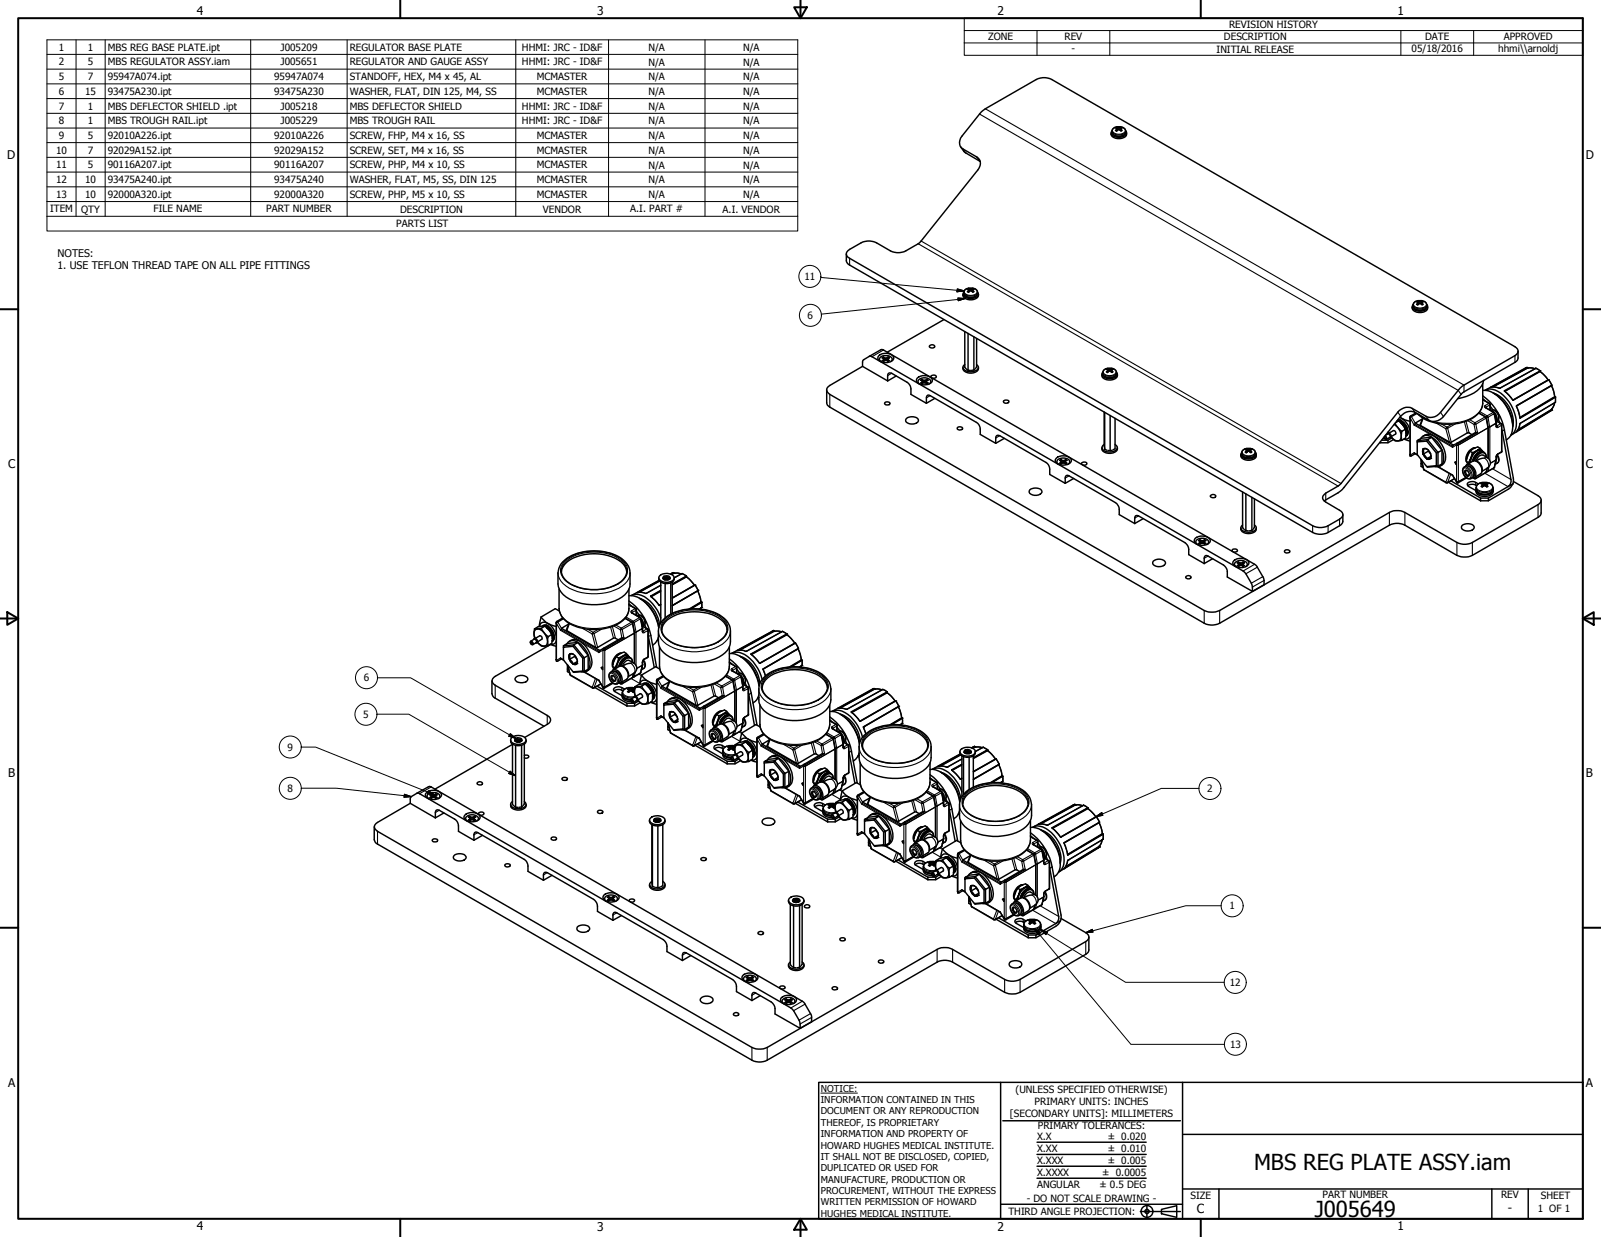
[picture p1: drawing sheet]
<svg xmlns="http://www.w3.org/2000/svg" width="559mm" height="432mm" viewBox="0 0 559 432" stroke-linecap="round" stroke-linejoin="round" font-family="sans-serif">
<defs><g id="words">
<g font-size="7.7">
<text x="437.7" y="408.3">MBS REG PLATE ASSY.iam</text>
<text x="458.9" y="424.8">J005649</text>
</g>
<text font-size="4.4" x="417.8" y="423.5">C</text>
<g font-size="4.2">
<text x="68.7" y="5.3">4</text>
<text x="208.4" y="5.3">3</text>
<text x="348.1" y="5.3">2</text>
<text x="487.8" y="5.3">1</text>
<text x="2.5" y="55.5">D</text>
<text x="553.5" y="55.5">D</text>
<text x="2.8" y="163.4">C</text>
<text x="553.5" y="163.4">C</text>
<text x="2.9" y="271.4">B</text>
<text x="553.5" y="271.4">B</text>
<text x="2.8" y="379.3">A</text>
<text x="553.5" y="379.3">A</text>
<text x="526.3" y="423.2">-</text>
<text x="68.7" y="429.5">4</text>
<text x="208.4" y="429.6">3</text>
<text x="348.1" y="429.6">2</text>
<text x="487.8" y="429.5">1</text>
</g>
<g font-size="3.7">
<text x="20.1" y="89.7">NOTES:</text>
<text x="20.1" y="94">1. USE TEFLON THREAD TAPE ON ALL PIPE FITTINGS</text>
</g>
<g font-size="3.5">
<text x="429" y="9.8">REVISION HISTORY</text>
<text x="20.5" y="17.7">1</text>
<text x="30.7" y="17.7">1</text>
<text x="37.6" y="17.7">MBS REG BASE PLATE.ipt</text>
<text x="97.9" y="17.7">J005209</text>
<text x="122" y="17.7">REGULATOR BASE PLATE</text>
<text x="182.2" y="17.7">HHMI: JRC - ID&amp;F</text>
<text x="226.3" y="17.8">N/A</text>
<text x="259.3" y="17.8">N/A</text>
<text x="344.9" y="14.1">ZONE</text>
<text x="371.5" y="14.1">REV</text>
<text x="427.2" y="14.1">DESCRIPTION</text>
<text x="497.4" y="14.1">DATE</text>
<text x="524.9" y="14.1">APPROVED</text>
<text x="20.5" y="22.9">2</text>
<text x="30.7" y="22.9">5</text>
<text x="37.6" y="22.9">MBS REGULATOR ASSY.iam</text>
<text x="97.9" y="22.9">J005651</text>
<text x="122" y="22.9">REGULATOR AND GAUGE ASSY</text>
<text x="182.2" y="22.9">HHMI: JRC - ID&amp;F</text>
<text x="226.3" y="22.9">N/A</text>
<text x="259.3" y="22.9">N/A</text>
<text x="374" y="18.3">-</text>
<text x="424.6" y="18.4">INITIAL RELEASE</text>
<text x="492.7" y="18.2">05/18/2016</text>
<text x="522.9" y="18.1">hhmi\\arnoldj</text>
<text x="20.5" y="28">5</text>
<text x="30.7" y="28">7</text>
<text x="37.6" y="28">95947A074.ipt</text>
<text x="95.7" y="28">95947A074</text>
<text x="122" y="28">STANDOFF, HEX, M4 x 45, AL</text>
<text x="187.4" y="28">MCMASTER</text>
<text x="226.3" y="28.1">N/A</text>
<text x="259.3" y="28.1">N/A</text>
<text x="20.5" y="33.1">6</text>
<text x="29.7" y="33.1">15</text>
<text x="37.6" y="33.1">93475A230.ipt</text>
<text x="95.7" y="33.1">93475A230</text>
<text x="122" y="33.1">WASHER, FLAT, DIN 125, M4, SS</text>
<text x="187.4" y="33.1">MCMASTER</text>
<text x="226.3" y="33.1">N/A</text>
<text x="259.3" y="33.1">N/A</text>
<text x="20.5" y="38.2">7</text>
<text x="30.7" y="38.2">1</text>
<text x="37.6" y="38.3">MBS DEFLECTOR SHIELD .ipt</text>
<text x="97.9" y="38.3">J005218</text>
<text x="122" y="38.3">MBS DEFLECTOR SHIELD</text>
<text x="182.2" y="38.3">HHMI: JRC - ID&amp;F</text>
<text x="226.3" y="38.3">N/A</text>
<text x="259.3" y="38.3">N/A</text>
<text x="20.5" y="43.4">8</text>
<text x="30.7" y="43.4">1</text>
<text x="37.6" y="43.4">MBS TROUGH RAIL.ipt</text>
<text x="97.9" y="43.4">J005229</text>
<text x="122" y="43.4">MBS TROUGH RAIL</text>
<text x="182.2" y="43.4">HHMI: JRC - ID&amp;F</text>
<text x="226.3" y="43.4">N/A</text>
<text x="259.3" y="43.4">N/A</text>
<text x="19.6" y="53.7">10</text>
<text x="20.5" y="48.5">9</text>
<text x="30.7" y="48.5">5</text>
<text x="30.7" y="53.7">7</text>
<text x="37.6" y="48.5">92010A226.ipt</text>
<text x="37.6" y="53.7">92029A152.ipt</text>
<text x="95.7" y="48.5">92010A226</text>
<text x="95.7" y="53.7">92029A152</text>
<text x="122" y="48.5">SCREW, FHP, M4 x 16, SS</text>
<text x="122" y="53.7">SCREW, SET, M4 x 16, SS</text>
<text x="187.4" y="48.5">MCMASTER</text>
<text x="187.4" y="53.7">MCMASTER</text>
<text x="226.3" y="48.6">N/A</text>
<text x="226.3" y="53.7">N/A</text>
<text x="259.3" y="48.6">N/A</text>
<text x="259.3" y="53.7">N/A</text>
<text x="19.6" y="58.8">11</text>
<text x="30.7" y="58.8">5</text>
<text x="37.6" y="58.8">90116A207.ipt</text>
<text x="95.7" y="58.8">90116A207</text>
<text x="122" y="58.8">SCREW, PHP, M4 x 10, SS</text>
<text x="187.4" y="58.8">MCMASTER</text>
<text x="226.3" y="58.9">N/A</text>
<text x="259.3" y="58.9">N/A</text>
<text x="19.6" y="63.9">12</text>
<text x="29.7" y="63.9">10</text>
<text x="37.6" y="63.9">93475A240.ipt</text>
<text x="95.7" y="63.9">93475A240</text>
<text x="122" y="63.9">WASHER, FLAT, M5, SS, DIN 125</text>
<text x="187.4" y="63.9">MCMASTER</text>
<text x="226.3" y="63.9">N/A</text>
<text x="259.3" y="63.9">N/A</text>
<text x="19.6" y="69.1">13</text>
<text x="29.7" y="69.1">10</text>
<text x="37.6" y="69.1">92000A320.ipt</text>
<text x="95.7" y="69.1">92000A320</text>
<text x="122" y="69.1">SCREW, PHP, M5 x 10, SS</text>
<text x="187.4" y="69.1">MCMASTER</text>
<text x="226.3" y="69.1">N/A</text>
<text x="259.3" y="69.1">N/A</text>
<text x="17.5" y="74.2">ITEM</text>
<text x="28.3" y="74.2">QTY</text>
<text x="53.6" y="74.2">FILE NAME</text>
<text x="92.9" y="74.2">PART NUMBER</text>
<text x="139.6" y="74.2">DESCRIPTION</text>
<text x="189.5" y="74.2">VENDOR</text>
<text x="220" y="74.2">A.I. PART #</text>
<text x="252.2" y="74.2">A.I. VENDOR</text>
<text x="138.2" y="79.3">PARTS LIST</text>
<text x="280.8" y="97.8">11</text>
<text x="281.9" y="111.4">6</text>
<text x="126.9" y="237.9">6</text>
<text x="126.8" y="250.6">5</text>
<text x="100.3" y="262.1">9</text>
<text x="100.4" y="276.4">8</text>
<text x="421.4" y="276.5">2</text>
<text x="429.1" y="317.4">1</text>
<text x="429.2" y="344.2">12</text>
<text x="429.3" y="365.8">13</text>
<text x="354.5" y="381.6">(UNLESS SPECIFIED OTHERWISE)</text>
<text x="352.5" y="390">[SECONDARY UNITS]: MILLIMETERS</text>
<text x="361.1" y="385.8">PRIMARY UNITS: INCHES</text>
<text x="362.3" y="394.1">PRIMARY TOLERANCES:</text>
<text x="361.9" y="397.9">X.X</text>
<text x="386.7" y="398">± 0.020</text>
<text x="361.9" y="402.1">X.XX</text>
<text x="361.9" y="406.3">X.XXX</text>
<text x="386.7" y="402.1">± 0.010</text>
<text x="386.7" y="406.3">± 0.005</text>
<text x="361.9" y="410.5">X.XXXX</text>
<text x="384.7" y="410.5">± 0.0005</text>
<text x="358.4" y="419.7">- DO NOT SCALE DRAWING -</text>
<text x="361.9" y="414.6">ANGULAR</text>
<text x="383.8" y="414.7">± 0.5 DEG</text>
<text x="415.5" y="418.4">SIZE</text>
<text x="461.6" y="418.3">PART NUMBER</text>
<text x="523.9" y="418.3">REV</text>
<text x="537.8" y="418.4">SHEET</text>
<text x="352" y="424.2">THIRD ANGLE PROJECTION:</text>
<text x="536.7" y="423.2">1 OF 1</text>
</g>
<g font-size="3.3">
<text x="286.5" y="381.1">NOTICE:</text>
<text x="286.5" y="385">INFORMATION CONTAINED IN THIS</text>
<text x="286.5" y="389">DOCUMENT OR ANY REPRODUCTION</text>
<text x="286.5" y="392.9">THEREOF, IS PROPRIETARY</text>
<text x="286.5" y="396.9">INFORMATION AND PROPERTY OF</text>
<text x="286.5" y="400.9">HOWARD HUGHES MEDICAL INSTITUTE.</text>
<text x="286.5" y="404.9">IT SHALL NOT BE DISCLOSED, COPIED,</text>
<text x="286.5" y="408.9">DUPLICATED OR USED FOR</text>
<text x="286.5" y="412.8">MANUFACTURE, PRODUCTION OR</text>
<text x="286.5" y="416.8">PROCUREMENT, WITHOUT THE EXPRESS</text>
<text x="286.5" y="420.8">WRITTEN PERMISSION OF HOWARD</text>
<text x="286.5" y="424.8">HUGHES MEDICAL INSTITUTE.</text>
</g>
</g></defs>
<!-- layer: Visible (ANSI) -->
<g fill="none" stroke="#000" stroke-width=".51">
<path d="M341.9 39.8l-6.2 7.8M343.9 38l17.8-10.3 2.3-.6 2.4 .3 162.4 93.6a1.65 1.65 0 0 1 1.1 1.6 1.65 1.65 0 0 1-1.1 1.5l-17.8 10.3M336.1 52l4.8 2.8a2.83 2.83 0 0 1 .4 4.5l-20.3 25.4-4.8 2.9M337.1 53.4l4.8 2.9M387.8 46.4a1.98 1.98 0 0 0 2.3 2h.8a1.88 1.88 0 0 0 2.3-2M388.1 45.7a1.49 1.49 0 0 0 .1 1.6 1.49 1.49 0 0 0 1.6 .6h.7a2.1 2.1 0 0 0 2.7-1.8l-.3-.4M389.3 44.6l.4-.2 .1 .3M391.7 44.6l-.4-.2v.3M296.5 92.5l161.7 93.4M296.5 90.2l161.7 93.3M300.5 84.8l-4 2.3M305.9 84.8l4.9 2.8"/>
<path d="M329.4 111.6l-19.7 11.3M336.1 102.7a1.97 1.97 0 0 0 2.3 1.9 2.44 2.44 0 0 0 3.1-1.9M336.4 102a1.17 1.17 0 0 0-.2 1.3 1.17 1.17 0 0 0 1.1 .6 3.5 3.5 0 0 0 4.2-1l-.3-.9M336.7 115.8v12.4l.5 .5M337.6 100.9l.4-.3 .1 .4M337.9 116.4v12.8M339.9 117.6v11.6M340 100.9l-.4-.3-.1 .4M340.9 118.2v9.9l-.4 .5M492.9 107.1a1.98 1.98 0 0 0 2.3 2 2.34 2.34 0 0 0 3.1-2M493.2 106.4a1.52 1.52 0 0 0 .1 1.6 1.52 1.52 0 0 0 1.6 .6 2.95 2.95 0 0 0 3.4-1.3l-.3-.9M494.4 105.3l.4-.2 .1 .3"/>
<path d="M496.8 105.3l-.4-.2v.3M289.6 137.7l130.7 75.4 1.4 .5h2.5l1.5-.5 59.2-34.2M301.1 126.4v1.5l8.7 5.1v-1.9a.87 .87 0 0 1 .4-.9 .87 .87 0 0 1 1 .1l5.3 3.1 .9 .8a4.4 4.4 0 0 1 .5 3.5l5.4 3.1v-1.9a.8 .8 0 0 1 .9-1l16.6 9.5 .8 .8a4.6 4.6 0 0 1 .5 3.4l5.4 3.1v-1.8a.87 .87 0 0 1 .5-.9 .87 .87 0 0 1 .9 .1l16.2 9.3 .8 .8a4.9 4.9 0 0 1 .5 3.4l5.4 3.1M301.1 127.9l-11.5 6.7M303.4 124.4l-1.9 1.1M304.4 124.5l129.5 74.8 .9 1 2 3.3M306.7 124.2a3.5 3.5 0 0 1 5.3 .6 2.42 2.42 0 0 1-3 1.8 1.97 1.97 0 0 1-2.5-2zM307.5 126.2a.97 .97 0 0 1-.6-.9 .97 .97 0 0 1 .7-.8l1.2-.4a2 2 0 0 1 2.6 1.4l-.6 .7M308 125l.4-.3 .7 1.1 .1-.8M308.4 124.7l-.5 .2 .6 .5-.6 .5 .5 .2M308.4 124.7a1.08 1.08 0 0 0 1.6 0M308.4 122.2l129.5 74.8"/>
<path d="M308.4 124.7h.1M308.4 125.7v.4M308.5 125.4v.6M308.7 124.9v.6M309.6 124.9v.6M309.8 125.4v.6M310 124.7l.4 .2-.6 .5 .6 .5-.4 .2a1.23 1.23 0 0 0-1.6 0M310 124.7h.1M310 125.7l-.1 .4M310.4 125l-.4-.3-.8 1.1M320.2 132a4 4 0 0 1 5 .1 1.38 1.38 0 0 1-1.2 2.1l-1.5 .2a2.54 2.54 0 0 1-2.7-1.6zM321 134a.95 .95 0 0 1-.6-.9 .95 .95 0 0 1 .7-.8 3 3 0 0 1 3.8 .6l-.2 .8-.4 .3"/>
<path d="M321.4 132.7l.4-.2 .8 1.1M321.8 132.5l-.4 .2 .5 .5-.5 .5 .4 .2a1.08 1.08 0 0 1 1.7 0l.4-.2-.6-.5 .6-.5-.4-.2M321.8 132.5a1.23 1.23 0 0 0 1.7 0M321.8 132.5h.1M321.8 133.4v.5M321.9 133.2l.1 .6M322.2 132.7v.5M322.6 132.8v.7M323 132.7l.1 .5M323.3 133.2l-.1 .6M323.5 132.5h.1M323.5 133.4l-.1 .5"/>
<path d="M323.8 132.7l-.3-.2-.8 1.1M324.5 120.6a1.01 1.01 0 0 1 1-.3 1.01 1.01 0 0 1 .8 .8 1.18 1.18 0 0 1-1.9-.2zM325.1 131.8l-.2-.3a1.1 1.1 0 0 1 1-.6 1.1 1.1 0 0 1 .9 .7 1.18 1.18 0 0 1-1.5 .4M336.1 128.3a1.97 1.97 0 0 0 2.3 1.9 2.44 2.44 0 0 0 3.1-1.9M336.7 127.3a1.21 1.21 0 0 0-.6 1.4 1.21 1.21 0 0 0 1.3 .8l2.1 .2a1.97 1.97 0 0 0 2-1.6l-.6-.8M337.4 128.9l.5 .3M337.9 129.2l.8 .1M339.9 129.2l-.8 .1M340.3 128.8l-.4 .4M350.3 139.9l.9-.3 1 .5a.93 .93 0 0 1-1 .7 .93 .93 0 0 1-.9-.9zM384.6 130.7a1.88 1.88 0 0 0 2.3 2 2.44 2.44 0 0 0 3.1-2M384.9 130a1.22 1.22 0 0 0-.2 1.3 1.22 1.22 0 0 0 1.1 .7l1.5 .2a2.02 2.02 0 0 0 2.7-1.8l-.3-.4"/>
<path d="M386.1 128.9l.4-.2v.3M388.5 128.9l-.4-.2-.1 .3M509 136.3l-6.2 7.7M510 137.7l-6.2 7.7M517.8 132.8a7.7 7.7 0 0 1-5.9 5.6l-3.1 .8M528.8 126.5l-17.8 10.3M289.6 142.1l130.7 75.5M308.9 140.5l.7-.2 .9 .2 .1 .5-.6 .4a.92 .92 0 0 1-1.3-.6zM316.3 146.2a2.94 2.94 0 0 1 4.2 .4 1.99 1.99 0 0 1-2.6 1.4 1.76 1.76 0 0 1-1.8-1.4zM334.2 149.2l.8-.2 .8 .2 .2 .5-.3 .2a1.09 1.09 0 0 1-1.6-.4zM368.7 160a3.7 3.7 0 0 1 5.3 .6 3.1 3.1 0 0 1-4.6 1.5 1.29 1.29 0 0 1-.7-2.1zM384.6 156.3a1.88 1.88 0 0 0 2.3 1.9 2.44 2.44 0 0 0 3.1-1.9"/>
<path d="M385.4 143.8l.1 12.4M385.4 155.1a1.26 1.26 0 0 0-.8 1.4 1.26 1.26 0 0 0 1.2 1l.7 .2a2.85 2.85 0 0 0 3.5-1.3v-.4l-.8-.9M385.5 156.5l.1 .3M385.6 156.8l.7 .4M385.6 144v12.8M386.7 157.2l.8 .1M387.5 145v12.3M388.2 157.2l-.7 .1M389.2 146v10.7l-.7 .3M433.1 158.7a1.98 1.98 0 0 0 2.3 2h.8a1.88 1.88 0 0 0 2.3-2M433.4 158a1.49 1.49 0 0 0 .1 1.6 1.49 1.49 0 0 0 1.5 .5 2.95 2.95 0 0 0 3.5-1.3l-.3-.8M434.6 156.9l.4-.2v.3"/>
<path d="M436.9 156.9l-.3-.2v.3M481.8 154.3v.3M482.7 153.1h.5M483.4 152.3l.4 .4 .1 .5h-.5l-.2-.7M483.4 152.2l.5 .5 .1 .7a.8 .8 0 0 1-1-.7M483.7 151.9l.9-.5 .7 .8-.2 .5-1.2 .7M484.3 151.6v-.2a.84 .84 0 0 1 1.1 .3 .84 .84 0 0 1-.3 1.1h-.2M484.4 153.7v.9M484.6 150.8l.1 .4zM484.8 151.2l1.5-.9 .7 .4 .1 .8-1.5 .9M485.8 152.8l-1.4 .9h-2.1M486.4 153.4l-2 1.2-2.8-.1"/>
<path d="M486.6 148.1a4.7 4.7 0 0 1 2.2 5.3 2.05 2.05 0 0 1-3.2-.8l-.1-.1a2.72 2.72 0 0 0 3.8 1.2M486.9 147.8l1 1.4 1.4 1.4M487.8 146.7l1 .2M487.9 143.9l-19.8 24.9-1.1 .9-4.3 2.4M487.9 146.5a4.5 4.5 0 0 1 3.5 5.1l-.7 .7M488.1 146.9l.8 .7 1.6 2.3M488.1 146.9l-.9 .6M488.7 146.6l.4 .2M488.8 146.9l1.4 1.3-1-.8-.8-.3M488.8 147.4a3.9 3.9 0 0 1 2 3.9M488.8 146.9a3.9 3.9 0 0 1 2.1 4.9l-.2 .2a3.1 3.1 0 0 0-.5-3.8M488.8 146.7l-1.1 .2h.4"/>
<path d="M488.9 145.3l-20.5 25.6-1.4 1.1-4.3 2.5M488.9 147.6h.1M489.3 150.6l-.2 1.7 .2 1.4M489.6 147.5a4.4 4.4 0 0 1 1.6 2.6M490 153.3l2.1 .7M490.5 149.9l.2 1.4-.2 1.7-1.2 .7M490.5 149.9l-1.2 .7M490.6 150.2l-.6-1.4-1-1.2a4.2 4.2 0 0 1 1.7 3.8M491.5 150.7l-.6 1.2M491.5 150.6l-.1 .2M492.1 147.1l-1.8-.5-1.7-.9 2.4 2 1.1 2.4M492.1 152.1a1.51 1.51 0 0 1-2 1.1"/>
<path d="M492.9 142.6l4.9 2.8M493.9 144l4.9 2.7M495.9 153.1a2.61 2.61 0 0 1 4.1-.3 8.1 8.1 0 0 1 3.4 9.2 2.5 2.5 0 0 1-2.6 .9M496.1 153l3.6-.3 3.6 4.5v4.7M497.3 151.9a3.9 3.9 0 0 1 4.6 1.6 8 8 0 0 1 2.4 7.7l-1 1.1M499.3 158.3l.2 1-.2 .7M499.4 158.9v1M514.7 156.4l-.5 .1M514.9 156.3a3.9 3.9 0 0 0-3.2 4.6M517 157.7l-1.5 .7-1.5 2.6M517.7 157.8a2.61 2.61 0 0 0-3.2 1.7l-.6 1.5M517.8 157.8a3.6 3.6 0 0 0-3.7 3.1l1-2 1.1-.9"/>
<path d="M518.7 159.5a1.33 1.33 0 0 0-.6-1.4 1.33 1.33 0 0 0-1.6 .2 4.5 4.5 0 0 0-1.8 2.5M518.7 159.4a1.37 1.37 0 0 0-.7-1.4 1.37 1.37 0 0 0-1.6 .2l-1.1 1.1-.8 1.5M520.6 143.4l.8 .5M521.6 144.1l.6 1a1.66 1.66 0 0 1 0 1.9M521.8 145l.3 1.7M359.4 171a3 3 0 0 1 4.3 .4 2.54 2.54 0 0 1-4.3 .8l-.2-.4zM369.4 162.1a1.1 1.1 0 0 1-.4-1.3 1.1 1.1 0 0 1 1.1-.8l1.4-.1a1.73 1.73 0 0 1 1.9 1.5l-.6 .7M370 160.7l.3-.2 .7 1.1M370.3 161.4v.5M370.3 160.5l-.4 .2 .6 .5-.6 .5 .4 .2a1.08 1.08 0 0 1 1.7 0l.4-.2-.6-.5 .6-.5M370.3 160.5a1.23 1.23 0 0 0 1.7 0M370.3 160.5h.1"/>
<path d="M370.5 161.2v.5M370.7 160.7v.5M371.2 160.8v.7M371.5 160.7l.1 .5M371.8 168.7v-1.8a.81 .81 0 0 1 .4-.9 .81 .81 0 0 1 .9 .1l16.2 9.4 .8 .7a4.1 4.1 0 0 1 .6 3.4l5.3 3.2M371.8 161.2l-.1 .5M372 160.5l.4 .2M372 160.5h-.1M372 161.4l-.1 .5M372.4 160.7l-.5-.2-.7 1.1M374.8 167l-3 1.7M377.6 162.1l-.2-.2a1.04 1.04 0 0 1 1-.6 1.04 1.04 0 0 1 .9 .6 1.13 1.13 0 0 1-1.4 .4"/>
<path d="M422.6 172.9a.97 .97 0 0 1 1-.3 .97 .97 0 0 1 .7 .8 1.18 1.18 0 0 1-1.9-.2zM433.7 171.8v12.4l.4 .5M434.8 172.4v12.8M436.9 173.6v11.5M437.8 174.1v9.9l-.3 .6M462.7 175.3l4.9 2.8M490.3 178.9l18.2 10.5M496 162.8l.8 .5M505.5 168.3l11.3 6.5h2.7l6.9-4M507.7 161.4l.6-.2v.9zM508 161.3l.3 .4M512.3 169.5l.4-.3 1.2-.2 1.5 .5"/>
<path d="M515.2 170.9a2.47 2.47 0 0 0 3 1.9 2.47 2.47 0 0 0 2.9-1.9M515.2 171.1a1.96 1.96 0 0 0 2.2 2.1l.8 .1a2.68 2.68 0 0 0 2.9-1.7v-.5M517 168.8l.3-.1 .1 .3M519.4 168.8l-.4-.1-.1 .3M526.4 169.9l-6.9 4M528.3 168.1l8.5 4.9M536.8 176.1l-22.9 13.3M396 182.8l.1-2.3a.81 .81 0 0 1 1.3-.4l16.2 9.3 .7 .8a4.3 4.3 0 0 1 .6 3.4l5.4 3.1M399 181l-3 1.8M402.5 195.9a2.96 2.96 0 0 1 4.3 .4 1.97 1.97 0 0 1-2.6 1.5 1.74 1.74 0 0 1-1.9-1.5zM417.1 188a4 4 0 0 1 5.2 .2 1.75 1.75 0 0 1-2.1 2.1l-.8 .1a2.04 2.04 0 0 1-2.5-2zM418 190.1a1.08 1.08 0 0 1-.6-1.3 1.08 1.08 0 0 1 1.2-.8l1.4-.1a1.42 1.42 0 0 1 1.7 1.8l-.4 .4"/>
<path d="M418.4 188.7l.4-.2 .7 1M418.4 188.7l.6 .5-.6 .5 .4 .2a1.23 1.23 0 0 1 1.6 0M418.8 188.5l-.4 .2M418.8 188.5a1.23 1.23 0 0 0 1.6 0M418.8 188.5h.1M418.8 189.4v.5M419 189.2v.5M419.2 188.7v.5M419.6 188.8v.7M420.1 188.7v.5M420.3 196.7v-1.8a.81 .81 0 0 1 .4-.9 .81 .81 0 0 1 .9 .1l5.4 3.1 .8 .8a4.1 4.1 0 0 1 .6 3.4l8.7 5v-1.5M420.3 189.2l-.1 .5"/>
<path d="M420.4 188.5l.5 .2M420.4 188.5h.1M420.4 189.4v.5M420.8 188.7l-.4-.2-.7 1M420.9 188.7l-.6 .5 .6 .5-.5 .2M423.3 195l-3 1.7M430.1 192.5l-.1-.3a1.1 1.1 0 0 1 1-.6 1.1 1.1 0 0 1 .9 .7l-.5 .4h-1M430.7 195.7a3.9 3.9 0 0 1 5 .3 1.75 1.75 0 0 1-2 2.1 3 3 0 0 1-3.4-1.5zM431.4 197.8a.88 .88 0 0 1-.3-1.5 2.88 2.88 0 0 1 4.2 .4l.1 .4-.6 .7M431.9 196.5l.3-.2 .8 1.1M431.9 196.5l.5 .5-.5 .4 .3 .3M432.2 196.2l-.3 .3"/>
<path d="M432.2 196.2a1.23 1.23 0 0 0 1.7 0M432.2 197.7a1.23 1.23 0 0 1 1.7 0M432.2 196.2v.1M432.2 197.2l.1 .5M432.4 197l.1 .5M432.7 196.5l-.1 .5M433.1 184.3a2.62 2.62 0 0 0 3.8 1.8 1.64 1.64 0 0 0 1.6-1.8M433.1 196.5v.9M433.5 196.5v.5M433.7 183.3a1.24 1.24 0 0 0-.5 1.3 1.24 1.24 0 0 0 1.1 .9l1.5 .3a2.11 2.11 0 0 0 2.7-1.8l-.7-.7M433.8 197l-.1 .5M433.9 196.2l.4 .3-.5 .5 .5 .4-.4 .3"/>
<path d="M433.9 196.2v.1M434 197.2l-.1 .5M434.3 196.5l-.4-.2-.7 1.1M434.4 184.9l.4 .3M434.8 185.2l.9 .1M437.3 184.8l-1.2 .5M438.8 198l2 3.3M448.4 192.2l.8-.3a.8 .8 0 0 1 1 .8l-.2 .1a1.09 1.09 0 0 1-1.7-.4zM467.6 183.5l-4.1 2.4M467.6 181.2l-4.1 2.3M484.9 183.3l-59.2 34.3M490.3 183.3l18.2 10.6"/>
<path d="M510.3 183.5a3 3 0 0 1 4.2 .4 2.54 2.54 0 0 1-4.2 .8l-.2-.4zM536.8 180.6l-22.9 13.3M186.6 219.5l-.2 1.7 .4 1.6-.4-1.1a1.62 1.62 0 0 1 .8-2.1 1.62 1.62 0 0 1 2.2 .7l1 1.3a2.79 2.79 0 0 1 0 3.8 2.71 2.71 0 0 1-2.8-1.2 2.81 2.81 0 0 0 3.7 1.2M188.3 218.7a1.74 1.74 0 0 1 1.1-1.4 1.74 1.74 0 0 1 1.8 .3 6.4 6.4 0 0 1 2.9 4.2M188.8 215.4l-.6 3.3M188.8 215.4a7.4 7.4 0 0 0 5.3 3.3M188.9 219.3l1 1.6 1.4 1.3M188.9 219.3l-2.3 .2M189.3 218.5a2.23 2.23 0 0 1 3.2 1.1 3 3 0 0 1 .2 4.3M189.8 218.4h.1M190.2 218.6l1.4 1.3 .9 1.6M190.2 218.6l-2.4 .2-1.2 .7"/>
<path d="M190.2 218.6l-1.3 .7M190.7 218.2l.5 .2M190.8 219.1a3.9 3.9 0 0 1 2 3.8M190.8 218.3l-1.1 .2 1.1 .1M190.8 218.6l1.5 1.3-1.1-.9-.8-.2M190.8 218.6a4.1 4.1 0 0 1 2.2 4.9l-.3 .1a2.84 2.84 0 0 0-.4-3.7M190.9 219.3a4 4 0 0 1 1.9 3.7M191 219.3l1 1.1 .7 1.4M191.6 219.1l.9 .9 .7 1.7M195.3 213.3l-1.5-.8-5 2.9M222.7 215.1l.8 .4M223.6 215.7l.4 .5a2.18 2.18 0 0 1 .2 2.5"/>
<path d="M223.8 216.7l.4 1.6M229.9 201.7a2.62 2.62 0 0 0 3.8 1.9 1.75 1.75 0 0 0 1.6-1.9M230.3 201a3.7 3.7 0 0 1 4.8 .2 1.29 1.29 0 0 1-1.2 1.9l-.7 .2a2.9 2.9 0 0 1-3.3-1.5zM230.6 203.2v14.2M231.4 201.9a1.76 1.76 0 0 1 2.5 0M231.5 202l.9-.5h.9l.5 .5M231.7 201.7a1.84 1.84 0 0 1 2 .2M231.7 201.2l.5-.2a1.31 1.31 0 0 1 1.7 .8 1.59 1.59 0 0 1-2.6-.1zM232 202.4h1.2M232 202a1.15 1.15 0 0 1 1.5 .3M232.2 202.3h.8M232.2 203.7v12"/>
<path d="M233.4 202.2h.1M233.7 202.1l-.3-.4-.9-.2-.8 .2a1.39 1.39 0 0 1 1.7 .5l-.9-.3-.8 .3M234.1 203.5v10.9M234.6 203.2v10.9M414 201.2a1.03 1.03 0 0 1 1.7 .5 1.16 1.16 0 0 1-1.9-.2zM441.2 202.6v1.6l-4.1 2.2M172.8 239.2l18.2 10.5M180 236.5a2.88 2.88 0 0 1 4.2 .4 1.87 1.87 0 0 1-2.5 1.4 1.34 1.34 0 0 1-1.5-.4 1.34 1.34 0 0 1-.2-1.4zM185.2 223.9h.4a.79 .79 0 0 1 .3 1.1 .79 .79 0 0 1-.7-1.1zM185.2 224l.7 .3v.6l-.7-.4zM185.2 223.8l1.4-.7 .5 .4v.8l-1.2 .7M186.2 223.2l.1-.2a.86 .86 0 0 1 1.1 .3 .86 .86 0 0 1-.2 1.2l-.2-.1"/>
<path d="M186.9 222.8l1.5-.9 .7 .4v.8l-1.5 1M191.3 222.2l-.2 .9 .2 2.3M192.2 225l-19.4 11.1M192.5 221.5l.3 1.4-.2 1.7-1.3 .8M192.5 221.5l-1.2 .7M193.5 222.3l-.1 .8-.5 .4M193.5 222.2l-.1 .2M194.1 223.8a1.61 1.61 0 0 1-2 1.1l2 .7M197.9 224.7a2.66 2.66 0 0 1 4.2-.3 8.8 8.8 0 0 1 3.6 8.5 2.25 2.25 0 0 1-2.9 1.6M198.1 224.6l3.6-.3 3.6 4.5v4.8M198.1 234.4l.7 .5M199.3 223.5a4.2 4.2 0 0 1 4.7 1.6 8.1 8.1 0 0 1 2.2 7.8l-.8 1"/>
<path d="M201.3 229.9a1.53 1.53 0 0 1 0 1.7M201.5 230.6l-.1 .9M207.6 240l11.2 6.4h2.7l2-1.1M209.8 233l.5-.1v.8zM210.1 233l.2 .4M216.7 228l-.5 .1M216.9 228a4 4 0 0 0-3.2 4.5M219.1 229.3l-.5 .1a4.6 4.6 0 0 0-2.5 3.2M219.7 229.4a2.58 2.58 0 0 0-3.2 1.8l-.5 1.5M219.8 229.5a2.87 2.87 0 0 0-3.4 2.3l-.2 .8 .5-1.4 1.5-1.6M220.7 231.1a1.45 1.45 0 0 0-1.1-1.6 1.45 1.45 0 0 0-1.7 .9l-1.2 2.1M220.7 231.1a1.35 1.35 0 0 0-.7-1.5 1.35 1.35 0 0 0-1.6 .3 4.3 4.3 0 0 0-1.8 2.6"/>
<path d="M221.6 239.7l-.2 1.7 .3 1.6M223.9 235.6l-.6 3.3a1.74 1.74 0 0 1 1.1-1.5 1.74 1.74 0 0 1 1.8 .4l1.8 1.8 1.2 2.4M223.9 235.6a8 8 0 0 0 5.3 3.4M224 239.5l.9 1.6 1.4 1.3M224 239.5l-2.4 .2M224.3 238.8a2.23 2.23 0 0 1 3.2 1.1l.5 .7a2.47 2.47 0 0 1-.3 3.6M224.8 238.8h1M224.9 238.6h.1M225.2 238.8l1.4 1.3 1 1.6M225.2 238.8l-2.3 .2-1.3 .7M225.2 238.8l-1.2 .7M225.8 238.8l1.5 1.3-1.9-1.1"/>
<path d="M225.8 239.3a4.1 4.1 0 0 1 2 3.8M225.8 238.8a3.9 3.9 0 0 1 2.2 4.9l-.2 .2a3.1 3.1 0 0 0-.5-3.8M225.9 238.6l-1.2 .2M226 239.5h.1M226.2 238.7l-.5-.2 .6 .2M226.7 239.4a3.9 3.9 0 0 1 1.5 2.6M230.3 233.6l-1.4-.9-5 2.9M257.7 235.3l.7 .5M258.6 236l.7 1a1.8 1.8 0 0 1-.1 1.9M258.8 236.9l.3 1.7M172.8 243.7l17.1 9.8M178.2 258.3a1.88 1.88 0 0 0 2.3 2 2.44 2.44 0 0 0 3.1-2"/>
<path d="M178.5 257.6a3.5 3.5 0 0 1 5.1 .5 2.11 2.11 0 0 1-2.7 1.7h-.8a1.84 1.84 0 0 1-1.9-1.7zM178.9 259.7v21l.4 .5M178.9 259.8l-27.1 15.7M179.8 258a1.43 1.43 0 0 1 2.4 .5l-.7 .5a1.41 1.41 0 0 1-1.9-.7zM180 258.8l.3-.2-.2 .2M180.1 258.9a1.15 1.15 0 0 1 1.6 0M180.3 258.6h.8l.6 .3M180.4 259h.9h-.8M180.4 258.6h.9M181.7 258.4a1.76 1.76 0 0 0-1.9 .2 1.4 1.4 0 0 1 2.1 .2M182.2 258.5a1.69 1.69 0 0 0-2.5 .1l1-.5h.9l.5 .5M183 259.7v20.9l-.4 .5"/>
<path d="M191 252.9l-7.9 4.5M214.3 241.2l.5-.3a2.6 2.6 0 0 1 2.6 .3M217.2 242.7a2.15 2.15 0 0 0 2.3 2.2l.8 .1M217.2 242.5a2.33 2.33 0 0 0 2.9 1.9M219 240.5l.4-.2 .1 .4M220.2 244.1a.77 .77 0 0 1 .7 .3 .77 .77 0 0 1 0 .9l-.7-.6zM220.2 244l1.2-.7 .8 .4v.8l-1.2 .8M220.3 244.2l.4 .1 .2 .8-.4-.1zM221.3 243.5l.1-.2a.81 .81 0 0 1 1 .3 .81 .81 0 0 1-.2 1.1h-.2M221.4 240.5l-.4-.2-.1 .4M221.8 243l-.3-1.1a1.48 1.48 0 0 1 .4-1.8 1.48 1.48 0 0 1 1.8 0 4.3 4.3 0 0 1 2.1 5.2 2.02 2.02 0 0 1-3.2-.9 2.76 2.76 0 0 0 3.8 1.2M221.9 243.1l1.7-1 .5 .5 .1 .8-1.6 .9"/>
<path d="M222.9 244.7l-1.4 .8M226.3 242.4l-.2 1.8 .3 1.4M227.1 245.2l2.1 .7M227.6 241.7l.2 .7-.2 2.4-1.2 .8M227.6 241.7l-1.3 .7M227.6 242.1a4 4 0 0 0-1.5-2.6 3.7 3.7 0 0 1 1.7 3.8M228.5 242.6l-.5 1.2M228.5 242.4v.3M229.2 244a1.61 1.61 0 0 1-2.1 1.1M232.9 245a2.66 2.66 0 0 1 4.1-.4 9.1 9.1 0 0 1 3.8 8.5 2.22 2.22 0 0 1-2.9 1.6M233.1 244.9l3.6-.4 3.6 4.5v4.8M233.1 254.7l.7 .4"/>
<path d="M234.4 243.7a4.1 4.1 0 0 1 4.6 1.7 8 8 0 0 1 2.3 7.7l-1 1.1M236.3 250.2l.2 .9-.2 .8M236.5 250.8l-.1 1M244.8 253.2l.5-.1v.9zM245 253.2l.3 .4M251.3 248.3h.4M252 248.2a3.8 3.8 0 0 0-3.2 4.5M254.1 249.6a3.8 3.8 0 0 0-3 3.3M254.7 249.6a3.3 3.3 0 0 0-3.7 3.3M254.8 249.7a3.3 3.3 0 0 0-3.6 3.1l.2-.7a4.1 4.1 0 0 1 1.8-2.2M255.8 251.4a1.31 1.31 0 0 0-.7-1.5 1.31 1.31 0 0 0-1.5 .3l-1.1 1-.8 1.5M255.8 251.3a1.37 1.37 0 0 0-.8-1.5 1.37 1.37 0 0 0-1.6 .3l-1.1 1.1-.7 1.5"/>
<path d="M256.6 260l-.2 1.6 .4 1.7-.3-1.2a1.51 1.51 0 0 1 .4-1.8 1.51 1.51 0 0 1 1.9 0 4.6 4.6 0 0 1 2.1 5.2 2.05 2.05 0 0 1-3.2-.8l-.1-.1a2.76 2.76 0 0 0 3.8 1.2M259 255.8l-.7 3.3a1.74 1.74 0 0 1 1.1-1.4 1.74 1.74 0 0 1 1.8 .4l1.9 1.7 1.1 2.5M259 255.8a7.1 7.1 0 0 0 5.2 3.3M259 259.8l1.5 2.2 .9 .7M259 259.8l-2.4 .2M259.3 259a2.23 2.23 0 0 1 3.2 1.1 3.4 3.4 0 0 1 .6 4l-.3 .3M259.9 258.8v.1M260.2 259l1.4 1.3 1 1.6M260.2 259l-2.3 .2-1.3 .8M260.2 259l-1.2 .8M260.7 258.7l.5 .2M260.9 258.8l-1.1 .2 1.1 .1"/>
<path d="M260.9 259.1l1.4 1.2-1.1-.8-.7-.3M260.9 259.5a4 4 0 0 1 1.9 3.8M260.9 259.1a4.1 4.1 0 0 1 2.1 4.9l-.2 .1a2.84 2.84 0 0 0-.5-3.8M261 259.7h.1M261 259.7l1.1 1.2 .6 1.4M261.1 259.7a4.2 4.2 0 0 1 1.7 3.8M261.7 259.6l.8 .8 .8 1.8M265.3 253.7l-1.5-.8-4.8 2.9M292.7 255.6l.8 .4M293.6 256.2l.4 .5a2.1 2.1 0 0 1 .3 2.4M293.9 257.2l.3 1.6M143.2 278.9v1.5l8.8 5.1v-1.8a.84 .84 0 0 1 .3-.9 .84 .84 0 0 1 1 0l5.4 3.1 .8 .8a5 5 0 0 1 .5 3.5l5.4 3.1v-1.9a.81 .81 0 0 1 .4-.9 .81 .81 0 0 1 1 .1l16.1 9.4 .9 .7a4.6 4.6 0 0 1 .5 3.5l5.4 3.1v-1.9a.84 .84 0 0 1 .4-.8 .84 .84 0 0 1 .9 0l16.2 9.3 .8 .8a4.3 4.3 0 0 1 .5 3.4l5.4 3.1"/>
<path d="M145.5 276.9l-1.9 1.2M146.4 277.1l129.6 74.8 1 .9 1.9 3.3M148.8 276.7a3.5 3.5 0 0 1 5.3 .7 3.2 3.2 0 0 1-5.1 1 1.02 1.02 0 0 1-.2-1.7zM149.6 278.8a.88 .88 0 0 1-.3-1.5 3 3 0 0 1 4.2 .4v.4l-.5 .7M150.1 277.5l.4-.3 .7 1.1M150.4 278.2l.1 .4M150.5 277.2l-.4 .2 .5 .5-.5 .5 .4 .2M150.5 277.2a1.08 1.08 0 0 0 1.6 0M150.5 274.7l129.5 74.8M150.5 277.2h.1M150.6 277.9l.1 .6M150.9 277.4v.6"/>
<path d="M151.3 277.6v.7M151.7 277.4l.1 .6M152 277.9l-.1 .6M152.1 277.2l.4 .2-.5 .5 .5 .5-.4 .2a1.23 1.23 0 0 0-1.6 0M152.1 277.2h.1M152.1 278.2v.4M152.5 277.5l-.4-.3-.7 1.1M166.6 273.2a1.03 1.03 0 0 1 1.8 .4 1.16 1.16 0 0 1-1.9-.2zM178.9 279.8a1.21 1.21 0 0 0-.6 1.3 1.21 1.21 0 0 0 1.2 1l2.2 .2a1.85 1.85 0 0 0 1.9-1.7l-.6-.8M180 260.2v21.5M182.1 260.2v21.5M183 263.7l.4-.1a.93 .93 0 0 1 1.2 .5l-.8 .6-.8-.2"/>
<path d="M196.3 271.6l.7-.3 .9 .2 .1 .5-.6 .4a.92 .92 0 0 1-1.3-.6zM242.6 260.2l11.2 6.4h2.7l2-1.1M252.2 262.8a2.57 2.57 0 0 0 2.9 1.9M252.2 262.9a2.06 2.06 0 0 0 2.3 2.2l.8 .1M252.4 261.4l-.3-.2a2.37 2.37 0 0 0-2.7 .2M254 260.7l.4-.2v.4M255.2 264.4h.5l.3 .3v.8a.79 .79 0 0 1-.8-1.1zM255.3 264.4l.4 .1 .3 .8-.5-.1zM255.3 264.3l1.2-.8 .7 .5v.8l-1.2 .7M256.3 263.7v-.2a.86 .86 0 0 1 1.2 .3 .86 .86 0 0 1-.3 1.1h-.2M256.4 260.7l-.4-.2v.4M256.9 263.3l1.5-.9 .7 .4v.8l-1.5 .9"/>
<path d="M257.9 264.9l-1.4 .8M261.4 262.7l-.2 .9 .2 2.2M262.1 265.4l2.1 .7M262.6 261.9l.2 1.4-.2 1.7-1.2 .8M262.6 261.9l-1.2 .8M263.5 262.6v.3M263.6 262.8l-.2 .7-.4 .5M264.2 264.2a1.51 1.51 0 0 1-2.1 1.1M267.9 265.2a2.66 2.66 0 0 1 4.2-.3 8.8 8.8 0 0 1 3.7 8.5 2.25 2.25 0 0 1-2.9 1.6M268.1 274.9l.8 .4M268.2 265l3.5-.3 3.6 4.5v4.8M269.4 264a3.9 3.9 0 0 1 4.6 1.6 8 8 0 0 1 2.4 7.7l-1 1.1"/>
<path d="M271.3 270.4a1.53 1.53 0 0 1 0 1.7M271.5 271v1M279.8 273.5l.6-.2v.9zM280.1 273.4l.3 .3M286.2 273a3.5 3.5 0 0 1 3.6-3.1 2.58 2.58 0 0 0-3.2 1.8l-.6 1.4M286.6 272.9a3.5 3.5 0 0 1 3.5-2.8l.6 .8 .1 .7a1.33 1.33 0 0 0-.7-1.4 1.33 1.33 0 0 0-1.6 .2 4.7 4.7 0 0 0-1.7 2.5M286.8 268.5h-.5M287 268.4a3.9 3.9 0 0 0-3.2 4.6M288.2 270.1l-1.4 1.6-.6 1.3M289.1 269.7l-.5 .2a4.6 4.6 0 0 0-2.5 3.1M293.9 276.1l-.6 3.2a1.74 1.74 0 0 1 1.1-1.4 1.74 1.74 0 0 1 1.8 .4l1.9 1.7 1.1 2.4M293.9 276.1a8 8 0 0 0 5.3 3.3"/>
<path d="M294 280l1 1.6 1.4 1.3M294 280l-2.3 .2M294.4 279.2a2.12 2.12 0 0 1 3.2 1.2l.4 .7a2.47 2.47 0 0 1-.2 3.5M294.8 279.2l1.1 .1M294.9 279.1h.1M295.2 279.2l1.4 1.3 1 1.6M295.2 279.2l-2.3 .2-1.2 .8M295.2 279.2l-1.2 .8M295.8 279.7a3.9 3.9 0 0 1 2.1 3.9M295.9 279.3l1.4 1.2-1.8-1.1M295.9 279.3a4 4 0 0 1 2.1 4.9l-.2 .2a2.85 2.85 0 0 0-.5-3.9M295.9 279l-1.1 .2"/>
<path d="M296 279.9l.1 .1M296.2 279.1l-.4-.1 .5 .1M296.7 279.8a3.9 3.9 0 0 1 1.6 2.6M300.4 274l-1.5-.8-5 2.9M327.7 275.8l.8 .4M328.7 276.4l.7 1a1.8 1.8 0 0 1-.2 1.9M328.9 277.4l.3 1.6M335 262.4a1.98 1.98 0 0 0 2.4 2h.7a1.97 1.97 0 0 0 2.3-2M335.3 261.6a3.9 3.9 0 0 1 5 .3 1.66 1.66 0 0 1-2 2l-.7 .1a2.03 2.03 0 0 1-2.5-1.9zM335.7 263.9v14.2M336.3 264.2v13.1M336.5 262.6a1.63 1.63 0 0 1 2.5 0"/>
<path d="M336.5 262.7l1-.6 .9 .2 .6 .4M336.7 262.9l.6-.4h.8l.5 .5M336.8 261.9a1.46 1.46 0 0 1 2.2 .6 1.59 1.59 0 0 1-2.6-.1zM337.2 262.9l.9 .1M338.2 262.6h-1.2M338.3 262.3l.6 .3-.6-.3 .5 .5M338.3 264.4v11.2M338.4 263l-.8-.2-.6 .2 1-.1 .3 .2M339.7 263.9v10.9M131.8 290.2l130.6 75.4 1.4 .5h2.6l1.4-.5 59.3-34.2M131.8 294.6l130.6 75.5M143.2 280.4l-11.4 6.7"/>
<path d="M151 293.1l.8-.3 .8 .2 .1 .5-.6 .4a.92 .92 0 0 1-1.3-.6zM158.4 298.7a2.96 2.96 0 0 1 4.3 .4 2.54 2.54 0 0 1-4.3 .7l-.2-.3zM162.3 284.5a4 4 0 0 1 5.1 .2 1.38 1.38 0 0 1-1.3 2l-1.5 .2a2.69 2.69 0 0 1-2.7-1.5zM163.1 286.6a.88 .88 0 0 1-.3-1.5 2.95 2.95 0 0 1 4.1 .3l.1 .5-.6 .7M163.6 285.2l.4-.1 .7 1M163.9 285.9l.1 .5M164 285l-.5 .2 .6 .5-.6 .5 .5 .2a1.08 1.08 0 0 1 1.6 0l.4-.2-.6-.5 .6-.5M164 285a1.23 1.23 0 0 0 1.6 0M164 285v.1M164.1 285.7v.6M164.3 285.2v.6M164.8 285.3v.8"/>
<path d="M165.2 285.2v.6M165.4 285.7v.6M165.6 285l.4 .2M165.6 285v.1M165.6 285.9l-.1 .5M166 285.2l-.4-.1-.8 1M167.1 284.3l-.1-.3a1.04 1.04 0 0 1 1-.6 1.04 1.04 0 0 1 .9 .7 1.13 1.13 0 0 1-1.5 .4M178.2 280.8a1.88 1.88 0 0 0 2.3 2 2.44 2.44 0 0 0 3.1-2M179.5 281.4l.5 .3M180 281.7l.8 .1M182.1 281.7l-.9 .1M182.4 281.4l-.3 .3"/>
<path d="M192.5 292.4l.7-.2 1 .4a1.02 1.02 0 0 1-.9 .7 1.02 1.02 0 0 1-1-.6zM208.7 283.1l.7-.3a.8 .8 0 0 1 1 .8l-.2 .2a1.09 1.09 0 0 1-1.7-.5zM226.7 286.3a1.98 1.98 0 0 0 2.3 2 2.54 2.54 0 0 0 3.1-1.5v-.5M227.1 285.6a3.7 3.7 0 0 1 4.9 .2 1.72 1.72 0 0 1-2 2 2.9 2.9 0 0 1-3.3-1.4zM227.5 287.8l.1 20.9M227.7 288v21.4M228.2 286l.8-.4a1.27 1.27 0 0 1 1.7 .8 1.53 1.53 0 0 1-2.5-.1zM228.4 286.8l.8-.3-.7 .3M228.5 286.3l.4-.2a1.52 1.52 0 0 1 1.7 .5l-.9-.5h-1l-.5 .5zM228.7 286.8l1-.2 .5 .3M228.9 286.6h.8M229.2 286.5l1.1 .4"/>
<path d="M229.6 288.3v21.6M229.7 287h-.8h1M230.3 286.4a1.51 1.51 0 0 0-2 .2 1.46 1.46 0 0 1 2.1 .1M231.3 287.8v21.4l-.7 .4M244.7 299.6l.9-.3 1 .5a1.07 1.07 0 0 1-1 .7 1.07 1.07 0 0 1-1-.7zM266.2 286.3a2.96 2.96 0 0 1 4.2 .3 2.54 2.54 0 0 1-4.2 .8l-.2-.4zM277.6 280.4l11.3 6.5h2.6l2-1.1M284.4 281.6l1.5-.5 1.6 .5M287.2 283.1a2.15 2.15 0 0 0 2.4 2.3h.8M287.3 283a2.33 2.33 0 0 0 2.8 1.9M289.1 281l.3-.3 .1 .4M290.2 284.5a.77 .77 0 0 1 .8 .4 .77 .77 0 0 1 0 .9l-.8-.6z"/>
<path d="M290.3 284.5l1.2-.7 .7 .4v.8l-1.2 .7M290.3 284.7h.5l.2 .9-.7-.4zM291.3 283.8l.2-.3a.89 .89 0 0 1 1 .5 .89 .89 0 0 1-.3 1.1h-.2M291.4 281l-.4-.3v.4M291.7 280.2l-.2 1.7 .3 1.6M291.8 283.5l-.3-1.1a1.59 1.59 0 0 1 .8-2.1 1.59 1.59 0 0 1 2.1 .7 4.4 4.4 0 0 1 1.5 4.8 2.06 2.06 0 0 1-3.2-1 2.63 2.63 0 0 0 3.7 1.2M292 283.5l1.4-.9 .8 .4v.8l-1.5 .9M292.9 285.2l-1.4 .7M296.4 282.9l-.2 1.6 .2 1.5M297.1 285.6l2.1 .7M297.6 282.1l.3 1.5-.2 1.6-1.3 .8M297.6 282.1l-1.2 .8"/>
<path d="M297.7 282.5a4 4 0 0 0-1.6-2.5 3.9 3.9 0 0 1 1.8 3.7M298.6 283l-.6 1.2M298.6 282.8l-.1 .3M299.2 284.5a1.61 1.61 0 0 1-2 1.1M303 285.4a2.71 2.71 0 0 1 4.1-.3 9 9 0 0 1 3.7 8.5 2.22 2.22 0 0 1-2.9 1.5M303.1 285.2l3.7-.3 3.6 4.5v4.9M303.1 295.1l.7 .4M304.4 284.2a4.2 4.2 0 0 1 4.7 1.6 8.2 8.2 0 0 1 2.2 7.8l-.8 1M306.4 290.6l.2 1-.2 .8M306.6 291.2l-.1 1M314.8 293.7l.5-.2v.9zM315.1 293.6l.2 .4"/>
<path d="M321.3 288.7h.5M322 288.7a3.9 3.9 0 0 0-3.2 4.5M324.2 290a3.8 3.8 0 0 0-3 3.3M324.7 290.1a3.3 3.3 0 0 0-3.6 3.3M324.9 290.1a3.3 3.3 0 0 0-3.7 3.1l.2-.7a4.1 4.1 0 0 1 1.9-2.2M325.8 291.8a1.31 1.31 0 0 0-.6-1.4 1.31 1.31 0 0 0-1.6 .2l-1.1 1.1-.7 1.4M325.8 291.7a1.35 1.35 0 0 0-.7-1.5 1.35 1.35 0 0 0-1.6 .4l-1.1 1.1-.8 1.4M328.4 299.5a1.7 1.7 0 0 1 1.1-1.4 1.7 1.7 0 0 1 1.8 .4l1.8 1.7 1.1 2.4M329 296.3l-.7 3.3M329 296.3a8.1 8.1 0 0 0 5.2 3.3M329.4 299.4a2.31 2.31 0 0 1 3.2 1.1l.5 .7a2.43 2.43 0 0 1-.3 3.6M329.9 299.3h.1"/>
<path d="M330.3 299.5l1.4 1.3 .9 1.6M330.3 299.5h-1.9l-1.7 .9M330.3 299.5l-1.3 .7M330.8 299.1l.5 .2M330.9 299.2l-1.1 .2 1.1 .1M330.9 299.5l1.5 1.2-1.9-1M330.9 300a3.9 3.9 0 0 1 2 3.8M330.9 299.5a3.9 3.9 0 0 1 2.2 4.9l-.3 .1a2.92 2.92 0 0 0-.4-3.8M335.3 294.2l-1.4-.8-4.9 2.9M362.8 296l.7 .4M363.7 296.6l.7 1a1.66 1.66 0 0 1-.1 1.9M363.9 297.6l.3 1.6"/>
<path d="M176.3 301.8l.8-.3 1 .4a1.07 1.07 0 0 1-.9 .7 1.07 1.07 0 0 1-1.1-.6zM210.8 312.5a3.7 3.7 0 0 1 5.3 .6 3.1 3.1 0 0 1-4.5 1.5 1.35 1.35 0 0 1-.8-2.1zM211.6 314.6a1.1 1.1 0 0 1-.5-1.3 1.1 1.1 0 0 1 1.2-.8l1.3-.1a1.73 1.73 0 0 1 1.9 1.5l-.6 .7M212 313.2l.4-.1 .8 1M212 313.2l.6 .5-.6 .5 .4 .3a1.08 1.08 0 0 1 1.7 0l.4-.3-.6-.5 .6-.5M212.4 313l-.4 .2M212.4 313a1.23 1.23 0 0 0 1.7 0M212.4 313v.1M212.4 313.9l.1 .5M212.6 313.7l.1 .6M212.9 313.2l-.1 .6M213.2 313.3v.8"/>
<path d="M213.7 313.2v.6M213.9 313.7v.6M214.1 313l.4 .2M214.1 313v.1M214.1 313.9v.5M214.4 313.2l-.3-.1-.7 1M216.9 319.6l-3 1.6M219.7 314.6l-.1-.2a1.04 1.04 0 0 1 1-.6 1.04 1.04 0 0 1 .9 .7 1.13 1.13 0 0 1-1.5 .3M226.7 308.8a1.98 1.98 0 0 0 2.3 2 2.54 2.54 0 0 0 3.1-1.6v-.4M227.5 307.7a1.26 1.26 0 0 0-.7 1.3 1.26 1.26 0 0 0 1.1 1.1l.7 .2a2.89 2.89 0 0 0 3.5-1.4v-.4l-.8-.8M227.6 309l.1 .4M227.7 309.4l.8 .3"/>
<path d="M228.9 309.8l.7 .1M230.3 309.7l-.7 .2M275.2 314.3a2.62 2.62 0 0 0 3.8 1.9 1.75 1.75 0 0 0 1.6-1.9M275.5 313.6a3.7 3.7 0 0 1 4.9 .2 1.29 1.29 0 0 1-1.2 1.9l-.7 .1a2.9 2.9 0 0 1-3.3-1.4zM275.8 315.7v21l.5 .5M276.7 314.5a1.76 1.76 0 0 1 2.4 0M276.7 314.6l1-.5h.9l.5 .5M276.9 314.7l1-.4 .9 .5M277 313.8l.4-.2a1.31 1.31 0 0 1 1.8 .8 1.59 1.59 0 0 1-2.6-.1zM277 316.2v21.5M277.4 314.8h.9M277.7 315h.3"/>
<path d="M278.4 314.5h-1.3M278.6 314.9l-.8-.3-.7 .3 .7-.2 .8 .3M279.1 316.2v21.4M280 315.7v20.9l-.4 .5M280.9 316.1a1.03 1.03 0 0 1 1.7 .4 1.16 1.16 0 0 1-1.9-.1zM312.7 300.6l11.1 6.5h2.8l1.9-1.2M322.3 303.2a2.48 2.48 0 0 0 2.9 1.9M322.3 303.3a2.07 2.07 0 0 0 2.3 2.3h.8M322.5 301.8l-.4-.2a2.37 2.37 0 0 0-2.7 .3M324 301.2l.5-.3v.4M325.2 304.8l.2-.1a.84 .84 0 0 1 .6 1.2 .79 .79 0 0 1-.8-1.1zM325.3 304.7l1.2-.7 .7 .4 .1 .7-1.3 .8"/>
<path d="M325.4 304.9l.6 .3v.6l-.6-.4zM326.3 304.1l.1-.2a.86 .86 0 0 1 1.1 .3 .86 .86 0 0 1-.2 1.2l-.2-.1M326.5 301.2l-.4-.3-.1 .4M326.7 300.4l-.2 2.4 .3 .9-.3-1.1a1.51 1.51 0 0 1 .4-1.8 1.51 1.51 0 0 1 1.9-.1 4.4 4.4 0 0 1 2.1 5.2 2.05 2.05 0 0 1-3.2-.8 2.67 2.67 0 0 0 3.7 1.1M327 303.7l1.5-.9 .7 .4v.8l-1.5 .9M327.9 305.4l-1.3 .8M329 300.2l1.6 2.3 .8 .6M329 300.2l-2.3 .2M331 300.1a4.2 4.2 0 0 1 1.9 3.8M331.1 300.2a4.2 4.2 0 0 1 1.6 2.5M331.4 303.1l-.2 .9 .2 2.2M331.7 300l.8 .9 .8 1.7"/>
<path d="M332.1 305.8l2.1 .7M332.6 302.4l.3 1.4-.2 1.7-1.3 .7M332.6 302.4l-1.2 .7M333.6 303.1v.2M333.6 303.2l-.2 .8-.4 .4M334.2 304.7a1.51 1.51 0 0 1-2 1.1M337.9 305.6a2.66 2.66 0 0 1 4.2-.3 8 8 0 0 1 3.4 9.2 2.35 2.35 0 0 1-2.5 .9M338.1 315.3l.8 .5M338.2 305.5l3.6-.3 3.6 4.5v4.8M339.4 304.4a3.9 3.9 0 0 1 4.6 1.6 8 8 0 0 1 2.4 7.8l-1 1M341.4 310.8l.2 1-.2 .7M341.6 311.5l-.1 .9"/>
<path d="M349.9 313.9l.5-.1v.8zM350.1 313.8l.3 .4M356.8 308.9l-.5 .1M357 308.9a3.9 3.9 0 0 0-3.2 4.5M359.2 310.2l-1.6 .8-.9 1.2-.5 1.3M359.8 310.3a2.61 2.61 0 0 0-3.2 1.7l-.6 1.6M359.9 310.3a3.5 3.5 0 0 0-3.7 3.1l.6-1.3 1.5-1.6M360.8 312a1.33 1.33 0 0 0-.7-1.4 1.33 1.33 0 0 0-1.5 .2l-1.1 1.1-.7 1.4M360.8 311.9a1.33 1.33 0 0 0-.7-1.4 1.33 1.33 0 0 0-1.6 .3l-1.1 1-.7 1.5M201.5 323.5a3 3 0 0 1 4.3 .5 2.54 2.54 0 0 1-4.3 .7l-.1-.3zM213.9 321.2v-1.8a.81 .81 0 0 1 .4-.9 .81 .81 0 0 1 1 .1l16.2 9.4 .7 .7a4.1 4.1 0 0 1 .6 3.5l5.4 3.1M238.2 335.3l.1-2.3a.81 .81 0 0 1 1.2-.4l16.2 9.3 .8 .8a4.3 4.3 0 0 1 .5 3.4l5.4 3.1"/>
<path d="M241.1 333.6l-2.9 1.7M264.7 325.4a1.01 1.01 0 0 1 1-.3 1.01 1.01 0 0 1 .7 .8 1.18 1.18 0 0 1-1.9-.2zM275.2 336.8a2.62 2.62 0 0 0 3.8 1.8 1.75 1.75 0 0 0 1.6-1.8M275.8 335.8a1.24 1.24 0 0 0-.5 1.4 1.24 1.24 0 0 0 1.2 .9l2.1 .2a1.56 1.56 0 0 0 1.8-2.1l-.4-.4M276.5 337.4l.5 .3M277 337.7l.8 .1M279.4 337.4l-1.2 .4M293.2 327.6l.4-.2a.97 .97 0 0 1 1.4 .6l-.6 .4a.92 .92 0 0 1-1.3-.5zM306.7 335.3l1.3-.1 .5 .3-.3 .5a1.09 1.09 0 0 1-1.6-.4zM327.1 335.9l-59.3 34.2M332.5 331.4l18.1 10.5M332.5 335.9l18.1 10.5"/>
<path d="M347.7 320.9l11.2 6.4h2.7l6.9-4M352.4 336l1-.5 1.4-.2a1.55 1.55 0 0 1 1.8 1.5 2.73 2.73 0 0 1-4.4 0zM354.4 322.1l1.6-.5 1.5 .5M357.3 323.4a2.47 2.47 0 0 0 3 1.9 2.47 2.47 0 0 0 3-1.9M357.3 323.6a2.03 2.03 0 0 0 2.2 2.2 3.5 3.5 0 0 0 3.7-1.3l.1-.9M359.1 321.4l.4-.2v.3M361.5 321.4l-.4-.2v.3M368.5 322.4l-6.9 4M370.3 320.6l8.7 5M379 328.7l-23 13.2M379 333.1l-23 13.3M244.7 348.4a2.88 2.88 0 0 1 4.2 .4 1.94 1.94 0 0 1-2.6 1.5 1.37 1.37 0 0 1-1.4-.4 1.37 1.37 0 0 1-.2-1.5z"/>
<path d="M256.1 353.8a1.03 1.03 0 0 1 1.8 .4 1.16 1.16 0 0 1-1.9-.2zM259.3 340.5a4 4 0 0 1 5.1 .2 1.77 1.77 0 0 1-2.1 2.1l-.7 .1a2.04 2.04 0 0 1-2.6-2zM260.1 342.6a1.08 1.08 0 0 1-.5-1.3 1.08 1.08 0 0 1 1.1-.7l1.4-.2a1.64 1.64 0 0 1 1.9 1.5l-.6 .7M260.5 341.2l.4-.1 .8 1M260.9 341l-.4 .2 .6 .5-.6 .5 .4 .2M260.9 341a1.23 1.23 0 0 0 1.7 0M260.9 342.4a1.23 1.23 0 0 1 1.7 0M260.9 341v.1M260.9 341.9v.5M261.1 341.7l.1 .6M261.4 341.2l-.1 .6M262.2 341.2v.6"/>
<path d="M262.4 349.2v-1.8a.8 .8 0 0 1 .9-.9l5.9 3.3 .7 .7a4.1 4.1 0 0 1 .6 3.4l8.8 5.1v-1.6M262.4 341.7l-.1 .6M262.6 341l.4 .2M262.6 341v.1M262.6 341.9v.5M263 341.2l-.4-.1-.8 1-.1-.8M263 341.2l-.6 .5 .6 .5-.4 .2M265.4 347.5l-3 1.7M272.2 345l-.1-.3a1.1 1.1 0 0 1 1-.5 1.1 1.1 0 0 1 1 .6l-.6 .4h-1M272.7 348.2a3.9 3.9 0 0 1 5.2 .3 1.43 1.43 0 0 1-1.4 2l-.7 .1a3.1 3.1 0 0 1-3.4-1.4zM273.6 350.3a.88 .88 0 0 1-.4-1.4 2.88 2.88 0 0 1 4.2 .3l-.2 .8-.3 .3M274 349l.4-.2 .7 1.1"/>
<path d="M274.4 348.7l-.5 .3 .7 .5-.7 .4 .5 .3M274.4 348.7a1.23 1.23 0 0 0 1.6 0M274.4 350.2a1.23 1.23 0 0 1 1.6 0M274.4 348.7v.1M274.4 349.7v.5M274.6 349.5v.6M274.8 349v.6M275.2 349.1v.8M275.7 349v.6M275.9 349.5l-.1 .6M276 348.7l.5 .3-.6 .5 .6 .4-.5 .3M276 348.7v.1"/>
<path d="M276 349.7v.5M276.4 349l-.4-.2-.7 1.1M281 350.5l1.9 3.3M283.3 355.2v1.5l-4 2.3M290.6 344.7l.7-.3 1.1 .5a1.07 1.07 0 0 1-1 .6 1.07 1.07 0 0 1-1-.6z"/>
</g>
<!-- layer: Visible Narrow (ANSI) -->
<g fill="none" stroke="#000" stroke-width=".38">
<path d="M341.9 39.8l167.1 96.5 1 1.4M343.9 38l167.1 96.4v2.4M336.1 52l1 1.4M340.9 54.8l1 1.5M388.1 45.8a2.85 2.85 0 0 0 4.8 0M388.1 46.1a2.87 2.87 0 0 0 4.7 .4l.1-.4M389.2 44.4a1.09 1.09 0 0 0-1 1.1 1.09 1.09 0 0 0 1 1.1l.6 .2a2.37 2.37 0 0 0 3-1.3l-.9-1.1M296.5 90.2v2.3M320.5 85.1l146.5 84.6M321.5 84.1l146.6 84.7M336.4 102a2.79 2.79 0 0 0 4.8 0M336.4 102.4a2.79 2.79 0 0 0 4.8 0"/>
<path d="M337.5 100.7a1.09 1.09 0 0 0-.9 1.1 1.09 1.09 0 0 0 .8 1.1l.7 .2a2.28 2.28 0 0 0 3-1.3l-.1-.4-.9-.7M493.2 106.4a2.87 2.87 0 0 0 4.7 .5l.1-.5M493.2 106.8a2.87 2.87 0 0 0 4.7 .5l.1-.5M494.3 105.2a1.09 1.09 0 0 0-1 1 1.09 1.09 0 0 0 1 1.1l1.3 .3a2.16 2.16 0 0 0 2.3-1.4l-.4-.8-.5-.2M289.6 137.7v4.4M308.4 122.2l-4 2.3M311.2 130.3l-1.4 .8M324.7 138.1l-1.4 .8M384.9 130a2.85 2.85 0 0 0 4.8 0M384.9 130.4a2.87 2.87 0 0 0 4.7 .4l.1-.4M386 128.7a1.09 1.09 0 0 0-1 1.1 1.09 1.09 0 0 0 1 1.1l.6 .2a2.37 2.37 0 0 0 3-1.3l-1-1.1M517.5 139.6l2.2 1.2-1.3 .7"/>
<path d="M520.3 135.2h.1M520.4 135.2l1.3-.1 1.9 .4M521 135.1l12.1-6.8-12.4 6.8M523.2 135.5h.1M523.5 135.5h.1M525.1 136.3l3.2 3.4M525.1 136.3v.2M525.1 136.5l12.5-7zM525.1 136.5h.1M528.1 139.6l.2 .1M528.8 124.1v2.4M533 128.3h.1"/>
<path d="M533 128.3l-12.6 6.9M533 128.3l-.6 .2M533.1 128.4l.1 .1M533.2 128.5h1.7l.8 .2M533.2 128.5l-11.9 6.6M533.2 128.5h.1M536.1 128.5l-.1 .1M536.1 128.6l1.4 .8M536.1 128.6l-12.5 6.9M537.5 129.4l.1 .1M537.5 129.4l-12.4 6.9M537.6 129.7l2.7 2.9"/>
<path d="M537.6 129.6v.1M537.6 129.7l-12.3 7M537.6 129.7h.1M537.6 129.5h.1M540.3 132.6l-12.2 7M540.3 132.6l.1 .1M540.4 132.6l.2 .1M540.6 132.7l1 1.7M540.6 132.7l-12.3 7M540.6 132.7h.1M541.5 134.6v.1M541.5 134.7l1.1 3.7"/>
<path d="M541.5 134.7l-12.2 7.2M541.6 134.4l-12.3 7.1M541.6 134.4v.2M541.6 134.4h.1M542.6 138.4l.1 .2M542.6 138.4l-12.1 7.3M542.7 138.4h-.1M542.8 138.6l.1 .1M542.8 138.6h.1M542.9 138.7v1.7M542.9 138.7l-12.2 7.3M542.9 138.7h.1"/>
<path d="M348.9 152.1l-1.4 .8M433.4 158a2.87 2.87 0 0 0 4.7 .4l.1-.4M433.4 158.4a2.87 2.87 0 0 0 4.7 .4l.1-.4M434.5 156.7a1.09 1.09 0 0 0-1 1.1 1.09 1.09 0 0 0 1 1.1l.6 .2a2.37 2.37 0 0 0 3-1.3l-1-1.1M483.8 151.7h.3M484.4 151.2l-.3 .1M484.7 151.1l-.1 .1M487.9 143.9l1 1.4M492.1 158.6v.1M492.1 145.7l.2 .3-.2-.1M492.6 145.4l1.4 2.3M492.9 142.6l1 1.4"/>
<path d="M493.8 148.1l13.2 7.7M495.3 144.7l3.1 1.9M496.8 146l-1 2.5M497.8 145.4l1 1.3M499.5 151.8l-5.9-3.4-1.3-2.4v12.8l1.3-.7 1.1 .5M501.1 152.7l5.9 3.4 1.4-.8v12.8l-1.4-2.3-5-2.9M501.3 147.7l3.3 2M502.8 144l1 1.4M503.1 148l1.9 1.1 1.7-1M504.6 149.7l1.3 4.6M504.8 149.2l.2-.1 .3 .4-.7 .2zM508 148l-2.7 1.5 1.2 4.9"/>
<path d="M508.4 155.4l.6-.1zM509 154.9v.4M511.1 147.3l1 3.8M511.7 147.1l1.1 4M512.2 146.8l2.3 1.3 .5 2.8M513 146.5l1.8 1.1M514.8 147.6l.3 .5h-.6zM516.1 144.2l2.3 1.3M517.5 140.8a7.7 7.7 0 0 1-6.3 6.1l-4.6 .9a19.3 19.3 0 0 1-6.3-.7M518.4 142.3l2.8 1.7-2.2 1.2-2.5-1.5M518.4 141.5l-.3 .4 .3 .4M518.4 141.5l.3 .4-.2 .3"/>
<path d="M518.4 142.3h.2M518.4 145.5l.3 .5M518.4 145.5h.2M518.4 145.5l-3.6 2.1M518.7 142.4v-.3l1.3-.7v1.7M518.7 146l-3.6 2.1 .6 2.8M518.7 146l.6 3.4M518.7 145.6l.3-.4 .4 .5M518.9 145.9l-.2 .1M519.2 159.8l-1 .1a3.1 3.1 0 0 1 1.3 3.2l-.3 .3M519.3 159.9v-10.5l-10.3 6v12.7M519.3 149.4l-10.3 5.9"/>
<path d="M519.3 149.4h.1M519.4 145.7l2.1-1.3 .6 3.3-2.2 1.3zM519.4 145.7h-.6M519.4 149.1h.6zM519.4 149.2l-.1 .2M519.5 149.2l-.2 .2M519.9 140.8h-.2l.3 .6 .1-.2M520.6 143.2a2.57 2.57 0 0 1 2.3 3.3l-.3 .2M521.4 143.9l-.2 .1 .3 .4 .2-.2M522.2 148.8l.2 .4h.4M522.2 148.8v-1l-2.2 1.3v11.5M522.2 159.5v1l-2 1.2"/>
<path d="M522.2 148.8l.3-.1 .3 .5M522.2 147l1.5 .9-1.2 .8-.2-.2M522.3 147.6l-.1 .2 .1-.2M522.3 159.3l-.1 .2M522.4 158.9l.5 1.1a1.25 1.25 0 0 1-.3 1.7M522.8 158.4l-.6 1.1M522.8 149.2l1.3-.7v9.2l-1.3 .7M522.8 158.4l-.1 .2M524 147.9h-.3l.4 .6 .1-.2M524.2 157.5l-.2 .4M525.1 150.1l-.8 .5M529.3 141.5l1.4 4.5"/>
<path d="M529.3 141.5v.2M529.3 150.6v.1M529.7 150.1l11.9-7-12.1 7.3M530.5 145.8l12.3-7.2-12.3 7.3 .2 .1M530.5 148h.1M530.6 147.8h.1M530.7 147.8l-1.4 2.9M541.5 142.9h.1M541.5 142.9l-11.7 7M541.6 143.2l-.5 .3M541.6 143.2l-12.3 7.5M541.7 143.1l-.1 .1"/>
<path d="M542.6 140.6l-1.1 2.3M542.9 140.4l-12.2 7.4M542.9 140.4v.1M542.9 140.3v.1M373.1 166.1l-1.3 .8M462.7 172.1v2.4M484.9 178.9v4.4M490.3 178.9v4.4M496.2 160.6l.8 3.3 7.6 4.4 1.2-3.1M496.9 163.8l.2 .3M504.8 168.5l-.2-.2 .6 .2M506.3 165.5l-1 2.9 2.4-1.3"/>
<path d="M508.4 168.1l.6 .1zM510.9 163.4a2.29 2.29 0 0 1 2.6 2.5 .92 .92 0 0 1-.4 1 .92 .92 0 0 1-1.1-.1 2.52 2.52 0 0 1-1.1-3.4zM511 163.1a2.53 2.53 0 0 1 2.8 2.6l-.1 1.1-.3 .3M511.6 166.6l-2.6 1.5M511.7 166.7l-2.7 1.5v.3M514.5 166.7l-.2 .1M515 168.4v.9M515.1 166.9l-.6-.1 .1 .3M515.1 166.9l-.1 .2M515.2 170.2a2.91 2.91 0 0 0 3.7 1.7 2.4 2.4 0 0 0 2.2-1.7M515.2 170.7a3.3 3.3 0 0 0 4.5 1.5 1.78 1.78 0 0 0 1.4-1.5M515.3 166.2l-.2 .7"/>
<path d="M516.6 168.6a1.4 1.4 0 0 0-1.3 1.4 1.4 1.4 0 0 0 1.3 1.4l.7 .2a3.2 3.2 0 0 0 3.7-1.4 1.45 1.45 0 0 0-1.3-1.6M518.2 165.2l8.2 4.7M518.7 164.8l-3.6 2.1M518.7 164.8l-.1 .2M518.8 164.7l-.1 .1M518.9 164.5h.5l-.2 .1M519 163.4l-.3 1.4M520.2 161.7l1.9-1-.6 2.6-2.1 1.2 .3-1.6M521 163.6l6.4 3.8M521.7 163.1l-.3 .3M522.3 160.3l-.2 .4 .1-.2M536.8 176.1v4.5"/>
<path d="M195.9 199.3a7.7 7.7 0 0 1 6.7-6 16.7 16.7 0 0 1 14.4 2.5 4.6 4.6 0 0 1 1.8 3.5M197 195.9a17.1 17.1 0 0 1 18.6-1.5 5.4 5.4 0 0 1 3.2 6.1 10.7 10.7 0 0 1-8.9 5.2 16.1 16.1 0 0 1-12.9-3.3 4.4 4.4 0 0 1 0-6.5zM235 199.9l.1 .1M235 199.9l-.9 .5M235 199.9l-.5 .2M397.4 180.1l-1.4 .7M421.6 194.1l-1.3 .8M437.9 197l-4 2.3M438.8 198l-4 2.3M458.2 183.5v2.4M463.5 183.5v2.4M467.6 181.2v2.3"/>
<path d="M508.5 189.4v4.5M513.9 189.4v4.5M194.1 217.5l.1 .2zM194.7 217.1l1.3 2.2M194.8 200a7 7 0 0 0 5.3 5.9 19.5 19.5 0 0 0 17-1.3 5.7 5.7 0 0 0 2.8-4.6M195.1 212.4a7.8 7.8 0 0 0 6.6 6.2 19 19 0 0 0 15.1-1.7 5.5 5.5 0 0 0 2.7-4.5M195.8 219.8l13.2 7.6M198.8 217.7l-.9 2.5M203.3 219.3l3.4 2M205.1 219.6l1.9 1.1 1.8-1M210.1 219.6l-2.8 1.6 1.3 4.8M213.1 218.9l1 3.9"/>
<path d="M213.7 218.7l1.1 4.1M214.2 218.5l2.3 1.3 .5 2.8M214.9 218.2l2 1.1M218.1 215.9l2.3 1.3M219.5 211.2l2.2 1.3-1.3 .7M220.4 213.9l2.8 1.7-2.2 1.3-2.5-1.5M220.4 213.2l-.2 .4 .2 .3M220.4 213.2l.3 .5-.3 .2M220.4 217.2l.3 .5M220.4 217.2h.3M220.4 217.2l-3.5 2.1M220.7 214v-.3l1.3-.7v1.8"/>
<path d="M220.7 217.2l.3-.3 .4 .4M220.7 217.7l-3.5 2 .5 2.9M220.7 217.7l.7 3.3M221.4 217.3l2.1-1.3 .7 3.4-2.2 1.2zM221.4 217.3l-.7 .4M221.9 212.4l-.2 .1 .3 .5 .1-.1M222.4 206.8h1.4l1.8 .3M222.4 206.8h.1M222.6 214.8a2.38 2.38 0 0 1 2.1 3.6M223.5 215.6h-.3l.3 .4 .1-.2M224.2 218.6l1.6 .9-1.6 1M224.3 219.2l-.1 .3 .1-.2"/>
<path d="M225.3 207.1h.1M225.6 207.1h.1M226 219.5h-.2l.3 .6 .2-.2M227.1 208l3.2 3.4M227.1 208v.2M230.1 202.6l-7.7 4.2M230.1 202.7l-7.4 4.1M230.2 202.8l-7.1 4M230.2 211.3l.1 .1M230.3 202.9l-7 3.8M230.6 206.2l-3.5 2M230.6 211.1l-.3 .3"/>
<path d="M230.6 206l-3.5 2M230.6 204.3l-5 2.8M230.6 210.9l-.6 .4M230.6 206.4l-3.3 1.9M230.6 206.3l-3.4 1.9M230.9 219.5a6.4 6.4 0 0 1 5.3-5.5 16.9 16.9 0 0 1 15.8 2 4.6 4.6 0 0 1 1.8 3.5M232.1 216.1a17.1 17.1 0 0 1 18.5-1.5 4.9 4.9 0 0 1 2.1 8 16.5 16.5 0 0 1-14.4 3.1 9.9 9.9 0 0 1-7.4-4.9 4.3 4.3 0 0 1 1.2-4.7zM234.3 200.5l.8-.5-.7 .5M234.6 204l5-2.8-5 2.8M235.2 200.1l.1 .1M235.3 200.2l1.6-.1 .8 .2M235.3 200.2l-.8 .4"/>
<path d="M238 200.2h.1M238.1 200.2l1.4 .8M238.1 200.2l-2.8 1.5M239.5 201l.1 .2M239.5 201l-4.9 2.8M239.5 201h.1M239.6 201.2v.2M239.6 201.2h.1M239.6 201.4l1 .8 1.7 2.1M239.6 201.4l-5 2.8M239.6 201.4h.1M240.9 212.5l4-2.3-4.1 2.4"/>
<path d="M242.3 204.3l-7.7 4.4M242.3 204.3h.1M242.4 204.2l-.1 .1M242.5 204.2l.1 .1M242.6 204.3l1 1.8M242.6 204.3l-8 4.6M243.5 206.3l1.2 3.8M243.5 206.3l-8.9 5.2M243.5 206.2v.1M243.5 206.3h.1M243.6 206.1l-9 5.2M243.6 206.1v.1"/>
<path d="M244.6 212.2l-.1 .4M244.7 210.1v.1M244.7 210.1l-4.3 2.5M244.7 210.2h.1M244.9 210.2v.2M244.9 210.4v1.6M244.9 212l-.9 .6M244.9 210.4l-3.7 2.1M244.9 210.3v.1M244.9 212v.1M420.3 213.1v4.5M425.7 213.1v4.5"/>
<path d="M440.8 201.3l-4 2.3M441.2 202.6l-4.1 2.3M172.8 239.2v4.5M194.1 230.3l.1 .1zM198.2 232.3l.9 3.2 7.6 4.5 1.1-3.1M198.9 235.5l.2 .3M201.5 223.5l-5.9-3.5-1.4-2.3v12.8l1.4-.8 1.1 .6M203.1 224.4l5.9 3.4 1.4-.9v12.9l-1.4-2.4-4.9-2.8M206.7 221.3l1.2 4.7M206.9 220.9l.1-.2 .3 .5-.6 .1zM208.4 237.2l-1.1 2.9 2.4-1.4M210.4 239.8h.7z"/>
<path d="M210.4 227l.7-.1zM211 226.5l.1 .4M213 235.1a2.46 2.46 0 0 1 2.3 3.3 2.23 2.23 0 0 1-2.6-3zM213.1 234.7a2.72 2.72 0 0 1 2.4 4M213.7 238.3l-2.6 1.5-.1 .4M213.7 238.3l-2.6 1.5M216.5 238.3l-.1 .1M217.2 238.6l-.7-.2 .1 .3M217.2 238.6l-.1 .1M217.3 237.9l-.1 .7M220.3 236.9l3 1.7M220.7 236.5l-3.5 2.1"/>
<path d="M220.7 236.5v.1M220.9 236.3l-.2 .2M220.9 236.2l.4 .1M221 235.1l-.3 1.4M221.2 231.5h-1l.5 .4a2.27 2.27 0 0 1 .5 3.1M221.4 231.5v-10.4l-10.3 5.9v12.8M221.4 221l-10.3 5.9M221.5 220.8l.5-.2zM221.5 220.8l-.1 .2M221.5 220.9l-.1 .1M222.9 235.3l.9 .5M223.6 234.7l-.1 .3"/>
<path d="M224.2 220.5l.1 .4h.5M224.2 220.5v-1l-2.2 1.2v11.6M224.2 231.2v1l-2 1.1 2-1-.7 2.6-2.1 1.3 .3-1.6M224.3 220.3l.4 .1 .1 .5M224.3 231l-.1 .2M224.3 232l-.1 .3 .1-.2M224.4 230.6l.6 1a1.55 1.55 0 0 1-.3 1.8M224.8 230.1l-.6 1.1M224.8 220.9l1.3-.8v9.2l-1.3 .8M224.8 230.1l-.1 .2M226.3 229.1l-.3 .5M227.1 221.7l-.8 .5"/>
<path d="M229.2 237.6l.1 .3-.1-.2M229.7 237.3l1.3 2.2M229.8 220.3a6.9 6.9 0 0 0 5.3 5.9 19.5 19.5 0 0 0 17.1-1.3 6 6 0 0 0 2.8-4.6M230.2 232.6a6.9 6.9 0 0 0 5.1 5.8 18.1 18.1 0 0 0 17.5-2.1 5.1 5.1 0 0 0 1.8-3.7M230.9 240l13.2 7.6M233.8 237.9l-.9 2.4M238.4 239.6l3.3 1.9M240.2 239.8l1.9 1.1 1.7-1M245 239.8l-2.7 1.6 1.3 4.8M248.2 239.1l1 3.9M248.7 238.9l1.1 4.1M249.2 238.7l2.3 1.3 .6 2.8"/>
<path d="M250 238.4l1.9 1.1M253.2 236.1l2.3 1.3M254.6 231.5l2.1 1.2-1.3 .7M255.4 234.2l2.9 1.6-2.2 1.2-2.5-1.4M255.4 233.4l-.3 .4 .3 .4M255.4 233.4l.3 .3-.1 .4M255.5 237.4l.3 .5M255.5 237.4l-3.6 2.1M255.7 234.1l-.3 .1M255.7 237.4h-.2M255.7 234.2l1.3-1v1.7M255.8 237.5l.3-.5 .3 .5"/>
<path d="M255.8 237.9l-3.6 2 .5 2.9M255.8 237.9l.5 3.3M255.9 237.7l-.1 .2M256.4 237.5l2.2-1.2 .6 3.3-2.2 1.3zM256.4 237.5l-.6 .1M256.9 232.7h-.2l.3 .5 .2-.2M257.4 227.1h.1M257.4 227v.1a4.6 4.6 0 0 1 3.1 .3l.1-.1M257.4 227l.1 .1M257.6 235.1a2.44 2.44 0 0 1 2.4 3.3l-.3 .2M258.1 226.9l12.1-6.6-12.5 6.7M258.4 235.8h-.1l.3 .5 .1-.2"/>
<path d="M259.3 238.9l1.5 .9-1.3 .7-.2-.1M259.3 239.4l-.1 .3 .1-.2M260.3 227.4h.1M260.5 227.3h.1M261 239.8h-.2l.3 .5 .1-.1M262.1 228.2l3.2 3.4M262.1 228.2l.1 .2M262.2 228.3l12.4-6.9zM265 231.5h.1M265.2 231.5l.1 .1M266 239.8a5.9 5.9 0 0 1 3.9-5 17.4 17.4 0 0 1 17.1 1.4 5.2 5.2 0 0 1 1.9 3.6M266.4 233.4l.7 2.6"/>
<path d="M266.4 233.4v.2M266.4 233.7h-.1M267.1 236.3a15 15 0 0 1 12.8-3.3 10.5 10.5 0 0 1 9 5.1 5.1 5.1 0 0 1-3.2 6.2 17.9 17.9 0 0 1-17.7-.7 4.5 4.5 0 0 1-.9-7.3zM270 220.1l.1 .1M270 220.1l-12.6 6.9M270 220.1l-.4 .2M270.1 220.2h.1M270.2 220.3l.1 .1M270.3 220.4l.8-.1 1.7 .3M270.3 220.4l-12 6.5M270.3 220.4h.1M273 220.4h.2"/>
<path d="M274.6 221.2l-1.5-.8-12.5 6.9M274.6 221.2v.2M274.6 221.5l.1 .1M274.6 221.2l-12.5 7M274.6 221.4v.1M274.7 221.6l2.7 2.9M274.7 221.6l-12.4 6.9M275.8 232.8l4-2.4-3.8 2.4M277.4 224.5l-12.3 7M277.4 224.5h.1M277.6 224.5h.1M277.6 224.5l1 1.8"/>
<path d="M277.6 224.5l-12.3 7.1M277.7 224.5h-.1M278.6 226.6l1.1 3.7M278.6 226.6l-12.3 7M278.6 226.3l-12.2 7.1M278.6 226.3v.3M278.7 226.3h-.1M279.7 230.3l.1 .1M279.7 232.5l-.1 .4M279.7 230.3l-4.2 2.5M279.7 230.3h.1M279.9 230.6v1.7"/>
<path d="M279.9 230.4v.2M279.9 232.3l-.8 .5M279.9 230.6l-3.6 2.1M279.9 230.6h.1M280 232.2l-.1 .1M191 249.7v3.2M206.8 240.2l-.1-.2 .6 .2M217 240v1M217.2 241.9a2.97 2.97 0 0 0 3.9 1.6M217.2 242.4a2.7 2.7 0 0 0 3 1.7M218.6 240.2a1.37 1.37 0 0 0-1.3 1.3 1.37 1.37 0 0 0 1.2 1.5l1.5 .3 1.5-.2M221.7 243h.1"/>
<path d="M229.2 250.4v.2M233.2 252.5l.9 3.3 7.6 4.4 1.2-3.1M234 255.7l.1 .1M234.1 255.8l.1 .2M236.5 243.6l-5.8-3.3-1.4-2.4v12.8l1.4-.8 1 .6M238.2 244.6l5.9 3.4 1.3-.8v12.8l-1.3-2.4-5-2.8M241.7 241.5l1.3 4.7M242.1 240.9l.2 .5-.6 .1zM243.4 257.4l-1.1 2.9 2.4-1.3M245.4 260h.7zM245.4 247.3h.7zM246 246.7l.1 .4"/>
<path d="M248 255.3a2.33 2.33 0 0 1 2.3 3.3 1.74 1.74 0 0 1-2.5-1.4 1.8 1.8 0 0 1 .2-1.9zM248.1 254.9a2.7 2.7 0 0 1 2.3 4.1M248.7 258.5l-2.6 1.5M248.7 258.5l-2.6 1.5-.1 .4M251.6 258.6h-.2M252.2 258.8l-.7-.1 .2 .2M252.2 258.8l-.1 .1M252.3 258.1l-.1 .7M255.3 257l3 1.8M255.8 256.7l-3.6 2.1M255.8 256.7l-.1 .2M255.9 256.3h.5l-.1 .2"/>
<path d="M255.9 256.5l-.1 .2M256.1 255.3l-.3 1.4M256.2 251.7l-1 .1a3.1 3.1 0 0 1 1.3 3.2l-.3 .3M256.3 241.2l-10.2 5.9M256.4 251.8v-10.5l-10.3 6v12.7M256.5 241l.5-.1zM256.5 241l-.2 .2M256.5 241.1l-.2 .1M257.2 253.6l2-1.1-.6 2.6-2.2 1.2 .4-1.5M258 255.5l.9 .5M258.7 255l-.3 .2M259.2 240.7l.2 .4 .4-.1"/>
<path d="M259.2 240.7v-1l-2.2 1.2v11.6M259.2 251.4v1l-1.9 1.2M259.2 240.7l.3-.2 .3 .5M259.3 251.2l-.1 .2M259.3 252.2l-.1 .3 .1-.2M259.5 250.8l.5 1.1a1.25 1.25 0 0 1-.3 1.7M259.8 250.3l-.6 1.1M259.8 241l1.3-.7v9.3l-1.3 .7M259.8 250.3l-.1 .2M261.2 249.4l-.2 .3M262.2 241.9l-.8 .5M264.2 257.9l.1 .2-.1-.2"/>
<path d="M264.7 257.6l1.3 2.2M264.9 240.5a6.9 6.9 0 0 0 5.2 5.9 18.5 18.5 0 0 0 18.1-2.2 5.5 5.5 0 0 0 1.8-3.7M265.2 252.9a6.1 6.1 0 0 0 3.8 5.1 19.1 19.1 0 0 0 17.8-.7 5.8 5.8 0 0 0 2.8-4.4M268.8 258.1l-.9 2.5M273.4 259.8l3.3 1.9M283.1 259.3l1.1 3.9M283.8 259.1l1.1 4.1M284.3 259l2.3 1.2 .5 2.9M285.1 258.6l1.8 1.1M286.9 259.7l.3 .5h-.6zM288.2 256.3l2.2 1.3M289.6 251.7l2.1 1.2-1.3 .7"/>
<path d="M290.4 254.4l2.8 1.6-2.1 1.2-2.5-1.4M290.4 253.6l-.2 .4 .2 .4M290.4 253.6l.4 .6-.4 .2M290.4 257.6l.4 .5M290.4 257.6h.3M290.4 257.6l-3.5 2.1M290.8 254.4v-.2l1.2-.8v1.7M290.8 257.7l.3-.5 .3 .5M290.8 258.1l-3.6 2.1 .6 2.8M290.8 258.1l.6 3.3M290.9 257.9l-.1 .2M291.4 257.7l2.2-1.2 .6 3.3-2.2 1.2z"/>
<path d="M291.4 257.7l-.5 .1M292 252.9h-.3l.3 .5 .2-.1M292.4 247.3h.1M292.7 255.3a2.38 2.38 0 0 1 2 3.5M292.7 247.2l12.4-6.8-12 6.8M293.5 256h-.3l.4 .5 .1-.2M294.3 259.1l1.5 .9-1.3 .7-.2-.1M294.3 259.7l-.1 .2zM295.3 247.6h.1M295.6 247.6h.1M296 260h-.2l.4 .5 .1-.2M297.1 248.4l2.9 3.3 .4 .1"/>
<path d="M297.1 248.4v.3M297.2 248.6l12.4-7zM300 251.7h.1M300.2 251.8h.2M301 260a6.4 6.4 0 0 1 5.3-5.6 17.5 17.5 0 0 1 14.8 1.3 5.5 5.5 0 0 1 2.7 4.3M301.4 253.7l.8 2.5M301.4 253.7h.1M302.1 256.5a17.1 17.1 0 0 1 18.6-1.5 4.9 4.9 0 0 1 2 8 16.6 16.6 0 0 1-15.9 2.7 8 8 0 0 1-6.1-5.4 4.9 4.9 0 0 1 1.4-3.8zM305.1 240.3l-12.7 7 1.4-.1 1.9 .4M305.1 240.3v.1M305.1 240.3l-.6 .2M305.1 240.4h.1"/>
<path d="M305.2 240.5l.1 .1M305.3 240.6l.8-.1 1.7 .3M305.3 240.6l-11.9 6.5M308.1 240.7h.1M308.1 240.7l1.5 .8M308.1 240.7l-12.4 6.9M309.6 241.5l.1 .1M309.6 241.5l-12.5 6.9M309.6 241.5h.1M309.7 241.9l2.7 2.8M309.7 241.7v.2M309.7 241.9l-12.3 6.8"/>
<path d="M309.7 241.9h.1M310.8 253l4.1-2.3-3.9 2.3M312.4 244.7l-12.3 7M312.4 244.7h.1M312.5 244.7h.2M312.7 244.7l1 1.8M312.7 244.7l-12.3 7.1M313.6 246.8l.5 1.2 .6 2.5M313.6 246.8l-12.2 7.1M313.6 246.7v.1M313.6 246.8h.1M313.7 246.5l-12.3 7.2"/>
<path d="M313.7 246.5v.1M314.6 252.7v.3M314.7 250.5l.1 .1M314.7 250.5l-4.2 2.5M314.9 250.7l.1 .1M315 250.8v1.7M315 252.5l-.9 .5M315 250.8l-3.7 2.2M315 250.8h.1M315 252.5h.1M150.5 274.7l-4.1 2.4M241.8 260.3l-.1-.1 .6 .1"/>
<path d="M252.1 260.2v1M252.2 262.1a2.72 2.72 0 0 0 3.1 1.7h.8M252.2 262.6a2.68 2.68 0 0 0 3 1.7M253.7 260.5a1.37 1.37 0 0 0-1.3 1.3 1.37 1.37 0 0 0 1.2 1.4l1.4 .3 1.5-.2M256.7 263.2v.1M264.2 270.7l.1 .2-.1-.1M265.9 260.2l13.2 7.6M268.2 272.7l.9 3.3 7.6 4.4 1.2-3.1M269 275.9l.2 .3M271.6 263.8l-5.9-3.3-1.4-2.4v12.8l1.4-.8 1.1 .6M273.2 264.8l5.9 3.4 1.4-.8v12.8l-1.4-2.3-5-2.9M275.1 260.1l2 1.1 1.7-1"/>
<path d="M276.7 261.7l1.3 4.7M276.9 261.3l.2-.1 .3 .4-.7 .1zM278.4 277.6l-1 2.9 2.3-1.4M280.1 260l-2.7 1.6 1.2 4.8M280.5 267.5l.6-.1zM281.1 267v.4M283 275.5a2.46 2.46 0 0 1 2.3 3.4 2.27 2.27 0 0 1-2.5-3.1zM283.1 275.1a2.72 2.72 0 0 1 2.4 4M283.7 278.8l-2.6 1.5v.3M283.7 278.7l-2.6 1.5M286.6 278.8h-.2M287.2 279l-.6-.1 .1 .2"/>
<path d="M287.2 279l-.1 .1M287.4 278.3l-.2 .7M290.3 277.3l3 1.7M290.8 276.9l-3.6 2.1M290.8 276.9l-.1 .2M290.9 276.8l-.1 .1M291 276.6l.3 .1M291.1 275.6l-.3 1.3M291.3 271.9l-1.1 .1a2.57 2.57 0 0 1 1.1 3.5M291.4 272v-10.4l-10.3 5.9v12.7M291.4 261.4l-10.3 6M291.5 261.2l.5-.2z"/>
<path d="M291.5 261.2l-.1 .2M291.5 261.4h-.1M292.3 273.8l1.9-1.1-.6 2.6-2.2 1.2 .4-1.5M293 275.7l.9 .5M293.7 275.1l-.2 .4M294.2 260.9l.2 .5 .4-.1M294.2 260.9v-1l-2.2 1.3v11.5M294.2 271.7v1l-1.9 1M294.3 260.8l.4 .1 .1 .4M294.3 260.7l-.1 .2M294.3 271.5l-.1 .2M294.3 272.5l-.1 .2z"/>
<path d="M294.4 271l.4 .6a1.71 1.71 0 0 1-.1 2.2M294.8 270.5l-.6 1.2M294.8 261.3l1.4-.8v9.2l-1.4 .8M294.8 270.5v.2M296.3 269.6l-.3 .3M297.2 262.2l-.8 .4M299.2 278.1l.1 .3-.1-.2M299.7 277.7l1.4 2.3M299.8 260.7a6.9 6.9 0 0 0 5.4 5.9 20 20 0 0 0 17-1.3 6 6 0 0 0 2.8-4.6M300.2 273a6.9 6.9 0 0 0 5.2 5.8 18.1 18.1 0 0 0 17.4-2.1 5.1 5.1 0 0 0 1.8-3.7M303.8 278.3l-.9 2.5M318.2 279.5l1 4"/>
<path d="M318.8 279.3l1 4.2M319.3 279.1l2.3 1.4 .5 2.8M320 278.8l1.9 1.1M323.2 276.5l2.3 1.4M324.6 271.9l2.2 1.2-1.4 .8M325.4 274.6l2.9 1.6-2.2 1.3-2.5-1.5M325.4 273.9l-.2 .4 .2 .3M325.4 274.6l1.7-.9v1.7M325.4 273.9l.4 .3-.2 .4M325.5 277.9l.3 .4M325.5 277.9l-3.6 2M325.7 277.8l-.2 .1"/>
<path d="M325.8 277.9l.3-.4 .4 .4M325.8 278.3l-3.5 2.1 .5 2.9M325.8 278.3l.7 3.4M326.5 277.9l2.1-1.2 .6 3.3-2.1 1.3zM326.5 277.9l-.6 .2-.1 .2M327 273.1h-.2l.3 .6 .1-.2M327.5 267.5h.1M327.7 275.5a2.35 2.35 0 0 1 2.1 3.6M328.1 267.4l7.2-3.9-7.5 4M328.5 276.2h-.2l.3 .5 .1-.2M329.3 279.3l1.5 .9-1.2 .8-.2-.1M329.4 279.8l-.2 .4 .2-.2"/>
<path d="M330.3 267.8h.1M332.2 268.7l3.1 3.3M332.2 268.7v.2M335.1 271.9h.1M335.2 263.3l-7.7 4.2M335.3 272h.1M335.3 263.6l-6.9 3.8M335.7 265l-5.2 2.8-1.7-.4-1.3 .1M335.7 266.8l-3.5 2.1M335.7 271.8l-.4 .2M335.7 266.7l-3.5 2M335.7 271.6l-.5 .4"/>
<path d="M335.7 267.1l-3.3 1.9M335.7 267l-3.5 1.9M337.2 276.8a15.3 15.3 0 0 1 12.7-3.4 10.7 10.7 0 0 1 9 5.2 4.7 4.7 0 0 1-2.1 5.4 17.3 17.3 0 0 1-18.7 0 4.5 4.5 0 0 1-.9-7.2zM339.3 261.1l.9-.4-.8 .5M339.7 264.6l5-2.8-5 2.9M340 260.5l.2 .1M340 260.5l-.8 .5M340 260.5h.1M340.2 260.7l.2 .1M340.4 260.8l2.4 .2M340.4 260.8l-.9 .4M343.1 260.9h.1"/>
<path d="M343.2 260.9l1.4 .8M343.2 260.9l-2.8 1.5M344.6 261.7l.1 .1M344.6 261.7l-4.9 2.7M344.6 261.7h.1M344.7 261.9v.2M344.7 262.1l2.7 2.8M344.7 262.1l-5 2.8M345.8 273.2l4.1-2.3-3.9 2.3M347.4 264.9l-7.7 4.4M347.4 264.9l.1 .1M347.4 264.9h.1"/>
<path d="M347.6 264.9l.1 .1M347.7 265l1 1.8M347.7 265l-8 4.5M347.7 264.9v.1M348.6 267l1.1 3.8M348.6 267l-8.9 5.2M348.6 266.9v.1M348.7 266.8l-9 5.2M348.7 266.8h.1M348.7 266.7v.1M349.7 270.8l.2 .1M349.7 272.9l-.1 .4"/>
<path d="M349.7 270.8l-4.2 2.4M349.8 270.7l-.1 .1M349.9 270.9l.1 .1M349.9 272.7h.1M350 271v1.7M350 272.7l-.9 .5M350 271l-3.7 2.2M350 271h.1M350 272.7h.1M131.8 290.2v4.4M153.3 282.8l-1.3 .9M166.8 290.6l-1.4 .8"/>
<path d="M276.9 280.6l-.2-.2 .6 .2M280.5 280.2l.6 .1zM287.1 280.5v.9M287.2 282.3a2.97 2.97 0 0 0 3.9 1.7M287.2 282.8a2.65 2.65 0 0 0 3.1 1.7M288.7 280.7a1.37 1.37 0 0 0-1.3 1.3 1.37 1.37 0 0 0 1.1 1.4l1.5 .3 1.6-.2M291.7 283.5h.1M299.2 290.9l.1 .2zM300.9 280.4l13.2 7.6M303.3 292.9l.9 3.3 7.6 4.4 1.1-3M304 296.2l.2 .2M306.6 284.1l-5.9-3.4-1.4-2.4v12.8l1.4-.8 1.1 .7"/>
<path d="M308.2 285.1l5.9 3.3 1.4-.7v12.8l-1.4-2.4-5-2.9M308.4 280l3.4 1.9M310.2 280.3l1.9 1.1 1.8-1M311.8 281.9l1.2 4.7M311.9 281.6l.2-.2 .3 .4-.6 .1zM313.5 297.9l-1.1 2.8 2.4-1.4M315.1 280.2l-2.7 1.6 1.3 4.8M315.5 287.7h.7zM316 287.1l.1 .5M318.1 295.8a2.32 2.32 0 0 1 2.2 3.3 1.28 1.28 0 0 1-2-.8 1.84 1.84 0 0 1-.2-2.5zM318.1 295.3a2.7 2.7 0 0 1 2.4 4.1M318.7 299l-2.5 1.4"/>
<path d="M318.8 299l-2.7 1.5-.1 .4M321.6 299l-.1 .1M322.3 299.2l-.7-.1 .1 .2M322.3 299.2l-.2 .1M322.4 298.6l-.1 .6M325.4 297.5l3 1.7M325.8 297.2l-3.5 2M325.8 297.2l-.1 .1M325.9 296.8h.6l-.2 .1M325.9 297l-.1 .2M326.1 295.8l-.3 1.4M326.3 292.1l-1.1 .1 .5 .4a2.26 2.26 0 0 1 .6 3.1"/>
<path d="M326.5 292.2v-10.5l-10.3 6v12.7M326.5 281.7l-10.4 5.9M326.5 281.4l.6-.1zM326.6 281.5l-.1 .2M326.6 281.6l-.1 .1M327.3 294.1l1.9-1.2-.6 2.6-2.1 1.3 .3-1.5M328 296l.9 .5M328.7 295.4l-.2 .3M329.2 281.1l.2 .5 .5-.1M329.2 281.1v-.9l-2.1 1.2v11.5M329.2 291.8v1.1l-1.9 1M329.2 281.1l.4-.1 .3 .5"/>
<path d="M329.4 291.7l-.2 .1M329.4 292.7l-.2 .2 .2-.1M329.5 291.3l.5 1.1a1.35 1.35 0 0 1-.2 1.6M329.9 290.7l-.7 1.1M329.9 281.5l1.3-.7v9.2l-1.3 .7M329.9 290.7l-.1 .3M331.1 280.2h-.3l.4 .6 .1-.2M331.3 289.8l-.2 .4M332.2 282.4l-.8 .4M334.3 298.3v.3l-.1-.2M334.8 297.9l1.2 2.3M334.9 280.9a6.9 6.9 0 0 0 5.3 5.9 18.5 18.5 0 0 0 18-2.1 5.5 5.5 0 0 0 1.8-3.8"/>
<path d="M335.3 293.3a6 6 0 0 0 3.9 5.1 18.9 18.9 0 0 0 17.7-.7 5.6 5.6 0 0 0 2.8-4.4M336 280.2a5.9 5.9 0 0 1 4-5 17.4 17.4 0 0 1 17.1 1.4 5.2 5.2 0 0 1 1.8 3.6M338.9 298.5l-1 2.6M353.2 299.8l1.1 3.9M353.8 299.6l1.1 4.1M354.3 299.3l2.3 1.4 .5 2.8M355.1 299l1.8 1.1M358.2 296.7l2.3 1.4M359.7 292.1l2.1 1.3-1.3 .7M360.5 294.8l2.8 1.7-2.2 1.2-2.5-1.5M360.5 294.1l-.3 .3 .3 .4M360.5 294.1l.2 .7"/>
<path d="M360.5 294.8h.2M360.5 298.1l.3 .4M360.5 298.1h.2M360.5 298.1l-3.6 2M360.8 294.9v-.3l1.3-.7v1.7M360.8 298.5l-3.5 2.1 .5 2.9M360.8 298.5l.6 3.4M360.9 298.1l.2-.4 .3 .5M360.9 298.4l-.1 .1M361.4 298.2l2.2-1.3 .6 3.3-2.1 1.3zM361.4 298.2l-.5 .1M362 293.3l-.2 .1 .3 .5 .2-.2"/>
<path d="M362.5 287.7h1.4l1.8 .3M362.5 287.7h.1M362.7 295.7a2.38 2.38 0 0 1 2 3.6M363.2 287.6l12-6.7-12.4 6.8M363.5 296.4l-.2 .1 .3 .4 .1-.2M364.3 299.5l1.6 .9-1.3 .8-.2-.1M365.4 288h.1M365.6 288h.1M367.2 288.9l2.9 3.3h.3M367.2 289.1l12.5-7zM367.2 288.9l.1 .2M370.1 292.2h.1"/>
<path d="M371.5 294.1l1.2 4.4M371.5 294.1l-.1 .1M372.6 298.3l12.3-7.2-12.3 7.3 .1 .1M375.1 280.8l.1 .1M375.1 280.8l-12.6 6.9M375.1 280.8l-.5 .2M375.3 280.9v.2M375.3 281.1l1.6-.1 .9 .2M375.3 281.1l-11.9 6.5M378.1 281.1l1.5 .8M378.1 281.1l-12.4 6.9M378.2 281.1h-.1"/>
<path d="M379.6 281.9l.1 .2M379.6 281.9l-12.4 7M379.6 281.9h.1M379.7 282.1v.2M379.7 282.1h.1M379.7 282.3l2.8 2.8M379.7 282.3l-12.3 6.9M379.7 282v.1M379.8 282.3h-.1M382.5 285.1l-12.3 7.1h.2M382.5 285.1v.1M382.6 285.1l.1 .1"/>
<path d="M382.7 285.2l1 1.8M382.7 285.2l-12.3 7M383.6 287.2l.6 1.3 .5 2.5M383.6 295.4l.1 .1M383.6 295.4l-11.6 7.1M383.6 287.2l-12.2 7.2M383.6 287.1v.1M383.6 295.4h.1M383.6 287.2h.1M383.7 295.6v.1M383.7 295.7l-.4 .3M383.7 295.7l-12.2 7.5"/>
<path d="M383.7 287l-12.2 7.1M383.7 287v.1M383.7 287h.1M384.7 293.1l-.2 .9-.9 1.4M384.7 291l.2 .1M384.7 291l-12.1 7.2M384.7 290.9v.1M385 292.9l-12.3 7.4-.5 1.8-.7 1.1M385 291.3v1.6M385 291.1v.2M385 291.3l-12.3 7.2M385 292.9v.1"/>
<path d="M385.1 292.9h-.1M385.1 291.2l-.1 .1M191 304.6l-1.3 .8M215.3 318.6l-1.4 .8M311.8 300.8v-.2l.5 .2M315.5 300.4h.7zM322.1 300.7v.9M322.3 302.6a2.72 2.72 0 0 0 3.1 1.7l.7-.1M322.3 303a2.68 2.68 0 0 0 2.9 1.7M323.7 300.9a1.34 1.34 0 0 0-1.3 1.3 1.34 1.34 0 0 0 1.2 1.4l1.5 .3 1.5-.2M326.8 303.7h-.1M334.2 311.1v.1"/>
<path d="M335.9 300.7l13.2 7.6M338.3 313.1l.9 3.3 7.6 4.4 1.1-3M339 316.4l.3 .2M341.6 304.3l-5.9-3.4-1.4-2.3v12.7l1.4-.7 1.1 .5M343.3 305.2l5.8 3.5 1.4-.9v12.9l-1.4-2.4-4.9-2.9M343.5 300.2l3.3 2M345.2 300.5l1.9 1.1 1.8-1M346.8 302.2l1.2 4.6M347 301.8l.4 .2-.6 .2zM348.5 318.1l-1.1 2.8 2.4-1.3M350.1 300.5l-2.7 1.5 1.3 4.9M350.5 307.9l.7-.1z"/>
<path d="M351.1 307.4l.1 .4M353.1 316a2.27 2.27 0 0 1 2.4 2.4l-.2 .9a1.74 1.74 0 0 1-2.4-1.4 1.59 1.59 0 0 1 .2-1.9zM353.2 315.6a2.33 2.33 0 0 1 2.6 2 1.63 1.63 0 0 1-.3 2M353.8 319.2l-2.6 1.4M353.8 319.2l-2.6 1.5-.1 .4M356.7 319.2l-.2 .1M356.9 300.1l.4 .5-.7 .1zM357.3 319.5l-.7-.2 .1 .3M357.3 319.5l-.1 .1M357.4 318.8l-.1 .7M360.4 317.7l8.1 4.7M360.8 317.4l-3.5 2.1"/>
<path d="M360.8 317.4l-.1 .1M360.9 317.2l-.1 .2M361 317.1h.4M361.1 316l-.3 1.4M361.3 312.4h-1.1a2.82 2.82 0 0 1 1.4 3.2l-.3 .3M361.4 312.4v-10.5l-10.2 6v12.7M361.4 301.9l-10.2 5.9M361.4 301.9h.1M361.6 301.6l.5-.1zM361.6 301.7l-.2 .2M361.6 301.8l-.2 .1M362.3 314.3l1.9-1.1-.6 2.6-2.2 1.2 .4-1.5"/>
<path d="M363 316.2l6.5 3.7M363.7 315.6l-.2 .3M364.2 301.4l.2 .4h.5M364.2 301.4v-1l-2.1 1.2v11.6M364.2 312v1.1l-1.9 1.1M364.2 301.4l.4-.2 .3 .6M364.4 300.1l-.2 .3 .2-.2M364.4 311.9l-.2 .1M364.4 312.9l-.2 .3 .2-.2M364.5 311.5l.3 .5a1.7 1.7 0 0 1-.1 2.2M364.9 311l-.5 .4-.2 .6M364.9 301.8l1.3-.8v9.2l-1.3 .8"/>
<path d="M364.9 311l-.1 .1M366.1 300.4h-.2l.3 .6 .1-.2M366.3 310l-.2 .4M367.2 302.6l-.8 .5M371.5 303.1v.1M371.9 302.6l11.8-7-12.1 7.4M372.6 300.5h.1M239.5 332.6l-1.3 .8M327.1 331.4v4.5M332.5 331.4v4.5M346.9 321.1l-.1-.3 .5 .3M350.5 320.6l.7 .1z"/>
<path d="M357.1 320.9v.9M357.3 322.8a3.3 3.3 0 0 0 4.5 1.5 1.76 1.76 0 0 0 1.5-1.5M357.3 323.2a3.3 3.3 0 0 0 4.5 1.5 1.76 1.76 0 0 0 1.5-1.5M358.8 321.1a1.4 1.4 0 0 0-1.4 1.4 1.4 1.4 0 0 0 1.3 1.4l.8 .2a3.2 3.2 0 0 0 3.6-1.3 1.45 1.45 0 0 0-1.3-1.7M379 328.7v4.4M263.8 346.6l-1.4 .8M280 349.5l-4 2.4M281 350.5l-4 2.3M282.9 353.8l-4 2.3M283.3 355.2l-4 2.2M350.6 341.9v4.5M356 341.9v4.5"/>
<path d="M262.4 365.6v4.5M267.8 365.6v4.5"/>
<circle cx="216.8" cy="219.6" r=".36"/>
<circle cx="251.8" cy="239.8" r=".38"/>
<circle cx="321.9" cy="280.3" r=".36"/>
</g>
<g fill="none" stroke="#000" stroke-width=".51">
<path d="M343.9 38l-2 1.8M335.3 51.3l1.4 1.8 .4 .3M335.7 47.6a2.97 2.97 0 0 0 .4 4.4M341.9 56.3h.2M389.3 44.6l.6 .3-.6 .6 .4 .3 .8-.6 .8 .6 .4-.3-.6-.6 .6-.3M389.7 44.4h1.6M389.8 45.1v.6M389.9 44.9l.1 .6M390.2 44.5l-.1 .9M390.5 44.5v.7M390.8 44.5l.1 .9M391.1 44.9l-.1 .6"/>
<path d="M391.2 45.1v.6M391.9 44.4a1.65 1.65 0 0 1 1 2 1.65 1.65 0 0 1-1.9 1.2 2.09 2.09 0 0 1-2.8-2.3 2.96 2.96 0 0 1 3.6-.8M295.4 88.6l.1 2.8 1 1.1M296.5 87.1a1.62 1.62 0 0 0-1.1 1.5 1.62 1.62 0 0 0 1.1 1.6M300.5 84.8l2.3-.7 1.7 .2 1.4 .5M310.8 87.6l2.3 .6 1.6-.1 1.5-.5M337.5 100.8l1-.3 1.6 .3M337.5 100.7a1.65 1.65 0 0 0-1 2 1.65 1.65 0 0 0 1.9 1.2 2.07 2.07 0 0 0 2.7-2.3l-1-.9M337.6 100.9l.6 .3-.6 .6 .4 .2 .8-.5 .8 .5 .4-.2-.6-.6 .6-.3M338 100.6h1.6M338.1 101.3v.6M338.2 101.2l.1 .6"/>
<path d="M338.5 100.8v.9M338.8 100.8v.7M339.2 100.8v.9M339.4 101.2l-.1 .6M339.5 101.3v.6M494.3 105.2a1.65 1.65 0 0 0-1 2 1.65 1.65 0 0 0 1.9 1.1 2.03 2.03 0 0 0 2.7-2.3 2.96 2.96 0 0 0-3.6-.8M494.4 105.3l.6 .3-.6 .6 .4 .2 .8-.5 .8 .5 .4-.2-.6-.6 .6-.3M494.8 105.1h1.6M494.9 105.8v.6M495 105.6l.1 .6M495.3 105.2l-.1 .8M495.6 105.2v.7"/>
<path d="M495.9 105.2l.1 .8M496.2 105.6l-.1 .6M496.3 105.8v.6M288.5 136.1v4.5a1.73 1.73 0 0 0 1.1 1.5M289.6 134.6a1.65 1.65 0 0 0-1.1 1.5 1.65 1.65 0 0 0 1.1 1.6M301.5 125.5l-.4 .9M308.4 122.2l-1-.1-4 2.3 1 .1M312.8 131.3l-3 1.7M326.3 139.1l-3 1.7M386 128.7a1.65 1.65 0 0 0-1.1 2 1.65 1.65 0 0 0 1.9 1.2 2.09 2.09 0 0 0 2.8-2.3 2.96 2.96 0 0 0-3.6-.9M386.1 128.9l.6 .3-.6 .6 .4 .2 .8-.5 .8 .5 .4-.2-.6-.6 .6-.3M386.5 128.7h1.6"/>
<path d="M386.6 129.3v.6M386.7 129.2l.1 .6M387 128.8l-.1 .9M387.3 128.8v.7M387.6 128.8l.1 .9M387.9 129.2v.6M388 129.3v.6M511 134.4l-2 1.9M511 136.8l-1 .9M517.5 136.3a8.1 8.1 0 0 1 7 3.8 14.3 14.3 0 0 1 3.4 10.1 4.1 4.1 0 0 1-2.2 3.3M517.5 139.4l2.5 1.5 .1 2.3M517.5 138.2a19.2 19.2 0 0 1 7.6 11.9l3.1 16.8-.1 2"/>
<path d="M517.5 133.9v6.9a7.6 7.6 0 0 1-5.6 6.2 18.4 18.4 0 0 1-16-1.6l-1.2-1M517.5 139.2l.9 .7M518.3 136.3a5.6 5.6 0 0 1 6.5 1.8 13 13 0 0 1 4.2 11.8l-.4 .8-1.2 1.2M521.1 137.2a13.7 13.7 0 0 1 6.9 11.8M521.4 137.3a10.7 10.7 0 0 1 6.6 11.4M529.8 122.6v2.4a1.73 1.73 0 0 1-1 1.5M535.7 128.7l-1.3-.3-1.1 .1-.3-.2-.6 .2-14 7.7M536 128.6l-12.5 6.9-1.7-.4-1.5 .1M536.1 128.5l1.4 .9 2.9 3.3M540.4 132.6l-12.3 7-3-3.1M540.5 132.6l1.2 1.8M541.5 134.6l1.4 4.1"/>
<path d="M541.6 134.4l-12.3 7.3 .8 2.1 .4 2.1M542.9 138.7v1.6M350.5 153l-3 1.7M434.6 156.9l.6 .3-.6 .6 .4 .3 .8-.6 .8 .6 .3-.3-.5-.6 .5-.3M435 156.7h1.6M435 157.4l.1 .5M435.2 157.2v.6M435.5 156.8l-.1 .9M435.8 156.8v.7M436.1 156.8l.1 .9M436.4 157.2l-.1 .6M436.5 157.4v.5"/>
<path d="M437.1 156.7a1.65 1.65 0 0 1 1.1 2 1.65 1.65 0 0 1-2 1.2 2.09 2.09 0 0 1-2.7-2.3 2.96 2.96 0 0 1 3.6-.9M492.1 158.6v.1M492.1 145.8v.1M492.1 158.7l.1 .4M492.1 145.9v12.7M492.2 145.5l.1 .5M492.2 145.4l-.1 .3M492.3 158.8l-.1 .4M492.9 142.6a4 4 0 0 0-5 1.3M493.6 158.1l1.2 .8M493.9 144a4.2 4.2 0 0 0-5 1.3M494 158.4l-1.4 .7h-.4"/>
<path d="M494 147.7l-.4 .7M494.2 144.1l-2 1.4 2.3-1.2M494.7 154.2l3.3-.2 3.3 4.1v4.5l-3.3 .3-3.3-4.2zM494.7 153.8v.4M496.1 153l-1.4 .8 3.6-.3-.3 .5M496.4 146.2l-2.4 1.5 13.3 7.7M496.6 145.9l-.9 2.4 .1 .2 10.3 5.9 6-3.3h.7l.9 .6M496.7 156.8a1.89 1.89 0 0 1 2.6 1.5M496.7 158.6l1.3 1.5M496.7 156.8l-.2 .7 .2 1.1M496.7 156.8h.1M496.8 158.5l1.2 1.6"/>
<path d="M496.8 158.5l1.7-1 .9 1M496.8 156.8v1.7M496.8 158.5l-.1 .1M497 156.6a2.47 2.47 0 0 0 2 3.6M497.3 151.9l-.7 .4M497.9 156.7l-1.1 .1M498.5 157.1v.4M499.4 159.3l-1.4 .8M499.7 152.7l-1.4 .8 3.6 4.4 1.4-.7M501.3 158.1l.6-.2v4.9l-.6-.2M502.8 144a4.1 4.1 0 0 1-5 1.4M503.8 145.4a4.2 4.2 0 0 1-5 1.3"/>
<path d="M507.3 155.4l-.3 .7M508.5 154.7l6.5-3.8h.7l-6.7 4zM508.6 154.9l-.2 .4M508.6 154.7l-1.3 .7M513.1 157.5l.7 .5M513.5 157a4.5 4.5 0 0 0-1.6 3.1M514.8 156.4a4.2 4.2 0 0 0-2.9 3.9M516.2 144.1l2.4 1.4M516.6 156.5a2.22 2.22 0 0 0-2.9 .5 5.3 5.3 0 0 0-1.7 4.5l.3 .5M517.6 157.7a2.14 2.14 0 0 0-3.3 .9l-.8 1.4-.2 1.4M517.8 157.8l.3 .2M518.2 159.9l-1.5 .2-1.5 .8a3.2 3.2 0 0 1 2.1 3.6l1.9-1.1a2.09 2.09 0 0 0 0-3.6l-1.5-.9a2.17 2.17 0 0 0-2.5 2"/>
<path d="M518.5 142.2l2.9 1.7-.8-.5M518.6 145.5l.3 .3M518.7 159.4h.1M518.9 145.9l.5 3.3M519.5 149.2v.1M519.5 149.2v10.8M520.1 141.8l1 1.3M520.4 143.3a2.11 2.11 0 0 1 2.4 .9 2.11 2.11 0 0 1-.2 2.5l-.4 .3a2.42 2.42 0 0 0-.6-2.9M521.4 143.9l.9 3.7M522.3 147.6v1.1M522.4 146.9l1.6 1 .3 .4M522.5 158.8a1.95 1.95 0 0 1-.7 3.3l.3-1.1"/>
<path d="M523 146.4l.5 1.2M524 157.9l-1.3 .7-.4 .6v1.3l-.9 2.9M524.2 150.1l3.2 17.9a2.22 2.22 0 0 1-1 1.9l1.7-1M524.2 148.3v9.2M524.3 157.5l-.3 .4M541.6 143.1l-14.1 8.7M542.6 140.6l-.4 1.3-.7 .9 .2 .3M542.9 140.5l-12.4 7.5a4.3 4.3 0 0 1-1.2 2.7M542.9 140.4h.1M462.7 172.1a1.65 1.65 0 0 0-1.1 1.6 1.65 1.65 0 0 0 1.1 1.6M462.7 174.5l-.5 .4M467.6 178.1a1.62 1.62 0 0 1 1.1 1.6 1.62 1.62 0 0 1-1.1 1.5"/>
<path d="M468.7 179.6l-.1 2.8-1 1.1M484.9 178.9a5.9 5.9 0 0 1 5.4 0M496 160.4l.9 3.4M496 160.5v2.3M496 161.9l.5 .2M496.9 163.9l.2 .2M497.1 164.1l7.8 4.5 2.8-1.5M498 160.1l1.3-.1a.98 .98 0 0 1-1.3 .1M498 160.1h.1M501.8 162.9l5.2 3M503.3 161.9l-1.4 .9-3.6 .3-.3-.2M503.3 162.3l-.6 .4"/>
<path d="M506.3 167.8l10.5 6.1M507 165.8v.1M507 165.9l1.6 2.7M508.4 168.1l.2 .5M511.4 164.2a1.3 1.3 0 0 1 1.2 .6 1.3 1.3 0 0 1 0 1.4 1.3 1.3 0 0 1-1.2-.6 1.3 1.3 0 0 1 0-1.4zM511.6 162.8a2.34 2.34 0 0 1 2.6 1.9 1.53 1.53 0 0 1-.3 2.1M511.6 162.8a1.43 1.43 0 0 1 1.4-.7 1.43 1.43 0 0 1 1.2 1 2.41 2.41 0 0 1 .1 3.7h-.4M511.6 162.8a2.15 2.15 0 0 0-.1 3.7l1.3 .7 1.1-.4M511.8 161l.7 .5M511.9 166.8l-3.3 1.8M512 162.2l2.2-1.3a3.2 3.2 0 0 1 2.9 4.2l-2.5 1.6M512.1 164.3l-.4-.1a1.05 1.05 0 0 0 0 1.1 1.05 1.05 0 0 0 1 .6l.1-.4"/>
<path d="M512.4 162.7a2.36 2.36 0 0 1 1.9 3.4M513.1 161.5a4.6 4.6 0 0 1 3.5-4.5l.5 .2 .5 .5-1-1.2-1.2 .9-1.6 .6-.4 1.9-.9 1.6 .3 .2M514.2 166.8l.4 .3M516 168.9a2.76 2.76 0 0 0-3.9-.1l.5 1 2.6 1.5M516.6 168.6l1.5-.3 1.6 .3M516.6 168.6a2.06 2.06 0 0 0-1.4 2.4 2.06 2.06 0 0 0 2.4 1.6 2.95 2.95 0 0 0 3.5-1.9 1.92 1.92 0 0 0-1.4-2.1M516.8 173.9h2.7v.9M516.8 173.9v.9M517 168.8l.5 .4-.5 .6 .3 .2 .9-.5 .8 .5 .4-.2-.6-.6 .6-.4M517.3 168.7l.9 .1 .8-.1M517.4 169.4l.1 .5M517.5 169.2l.2 .6"/>
<path d="M517.8 168.8v.9M518.2 168.8v.7M518.5 168.8v.9M518.6 165l-3.5 2.1h-.5M518.8 169.2l-.1 .6M518.9 169.4v.5M519.1 163.4l-.3 1.3M519.3 164.7l-.7 .3M521.4 163.4l-2.2 1.2M528.1 168.9l-.8 1.2-.9 .7M536.8 173a1.65 1.65 0 0 1 1.1 1.6 1.65 1.65 0 0 1-1.1 1.5M537.9 174.6v4.5a1.73 1.73 0 0 1-1.1 1.5"/>
<path d="M195.9 199.3a6.6 6.6 0 0 0 5.1 5.4 17.3 17.3 0 0 0 15.9-1.8l1.4-1.7 .5-1.9M196 199.6a6.7 6.7 0 0 1 5.4-5.3 16.2 16.2 0 0 1 16.2 2.7l.6 .8 .6 1.8M196.4 196.2a17.1 17.1 0 0 1 15.6-3.4 9.3 9.3 0 0 1 7.8 6.4 10.9 10.9 0 0 1-.9 7.5 14.8 14.8 0 0 1-12.4 4.4 14.2 14.2 0 0 1-10.7-4.4 8.4 8.4 0 0 1-.9-7.5l.5-1.6zM437.9 197l.9 1M458.2 185.9l2.2 .6 1.7-.1 1.4-.5M458.2 183.5l2.2 .6 1.7-.1 1.4-.5M484.9 183.3l2.3-.6 1.7 .1 1.4 .5M508.5 189.4l2.3 .6 1.7-.1 1.4-.5M508.5 193.9l2.3 .5h1.7l1.4-.5M194.1 217.5v12.8M194.1 217.4v.1M194.2 217.1v.6"/>
<path d="M194.2 217l-.1 .4M195.1 205.6v6.8a7.5 7.5 0 0 0 5.6 6.2 17.8 17.8 0 0 0 16.7-1.9l1.5-2 .6-1.5v-7.6M196 219.3l-.4 .7M196.4 215.7l-2.2 1.4h.5l2-1.1M198.4 217.9l-2.4 1.4 13.4 7.8M198.6 217.6l-.9 2.3 .2 .3 10 5.8h.7l5.5-3.2 .5-.1 1.2 .6M218.2 215.8l2.7 1.7M219.5 208a9.1 9.1 0 0 1 7.8 4.7l1.4 2.6 1.2 3.9M219.5 209.8a18.9 18.9 0 0 1 7.6 11.9l2.1 11.2M219.5 211.1l2.4 1.3M219.5 210.8l.8 .7M220.3 207.9a5 5 0 0 1 5.6 1.1 14.6 14.6 0 0 1 4.7 6.7"/>
<path d="M220.5 213.9l3 1.7M220.9 217.5l.6 3.4M221.9 212.4l.3 .4-.1 2M222.1 213.4l1 1.3M222.4 214.9a2.14 2.14 0 0 1 2.4 .9 2.14 2.14 0 0 1-.1 2.6l-.5 .3a2.42 2.42 0 0 0-.6-3M222.7 215.1l1 .7M223.2 208.8a14.1 14.1 0 0 1 6.7 10.2M223.4 209a11 11 0 0 1 6.8 9.2M223.6 215.8l.7 3.4M224.3 219.3v1M224.3 219.2v.1M224.3 218.6l1.9 1.2 .1 9.3-.3 .5-1.6 1-.1 1.4"/>
<path d="M225 218.1l.5 1.2M227.1 208.2l3 3.1 .5-.2M230.1 202.6l-9.6 5.2M230.6 204.3l-5 2.8-1.8-.3-1.4 .1M230.9 219.8a6.3 6.3 0 0 1 4.2-4.7 17.3 17.3 0 0 1 16.7 1.3 5 5 0 0 1 2 3.4M230.9 219.5a6.6 6.6 0 0 0 5.1 5.4 17 17 0 0 0 15.9-1.8l1.1-1.1 .6-1.2 .2-1.3M231.5 216.3a17.6 17.6 0 0 1 17.6-2.6 7.7 7.7 0 0 1 5.9 6.6 7.8 7.8 0 0 1-1.9 7.5 18.3 18.3 0 0 1-16.5 2.7 9.3 9.3 0 0 1-6.7-5.5 18.7 18.7 0 0 1 .2-6.4zM237.8 200.3l-1.3-.3-1.2 .2-.3-.3-1 .5M239.5 201.1l2.9 3.2M239.6 201l-1.5-.8-2.8 1.5M242.5 204.2l.1 .1M242.5 204.2l-7.9 4.6"/>
<path d="M242.6 204.3l1 1.9-9 5.2M243.5 206.2l1.4 4.1v1.8M244.7 212.2l-.2 .4M244.9 212.1l-.8 .5M420.3 217.6l2.3 .6 1.6-.1 1.5-.5M436.8 203.6l.3 1.3M440.8 201.3l.4 1.3M171.7 237.7v4.4a1.95 1.95 0 0 0 1.1 1.6M172.8 236.1a1.65 1.65 0 0 0-1 1.5 1.65 1.65 0 0 0 1 1.6M194.1 230.2v.1M194.1 230.3l.1 .5M194.2 230.5v.3"/>
<path d="M195.6 229.7l1.2 .8M196 230l-1.8 .8M196.7 225.9l3.3-.3 3.4 4.1v4.6l-3.4 .2-3.3-4.1zM196.7 225.4v.5M198.1 224.6l-1.4 .8 3.6-.3-.3 .5M198.1 234.4v-2.3l.8 3.4M198.1 233.6l.4 .2M198.8 228.5a1.75 1.75 0 0 1 2.5 1.4M198.8 230.2l.5 .9 .7 .7M198.8 228.5l-.2 .3 .2 1.4M198.8 230.1l1.3 1.7M198.8 230.1l1.8-1 .8 1"/>
<path d="M198.8 228.4v1.7M198.8 230.1v.1M198.8 228.4v.1M199 235.5l.2 .3M199 228.2a2.45 2.45 0 0 0 1.1 3.6l1 .1M199.1 235.8l7.9 4.4 2.7-1.4M199.3 223.5l-.6 .4M200 228.3l-1.2 .1M200 231.8h.1M200.6 228.8v.3M201.3 231.6a.89 .89 0 0 1-1.3 .2M201.4 231.6l-1.3 .2"/>
<path d="M201.5 230.9l-1.4 .9M201.7 224.3l-1.4 .8 3.6 4.5 1.4-.8M203.4 229.7l.5-.1v4.8l-.5-.1M203.8 234.6l5.2 3M205.3 233.6l-1.4 .8-3.6 .3-.3-.2M205.4 233.9l-.7 .4M208.4 239.5l10.4 6M209 237.4v.2M209 237.6l1.6 2.6M209.4 227.1l-.4 .7M210.6 226.6l-.2 .3M210.6 226.3l6.4-3.7h.7l-6.7 3.9-.4 .1z"/>
<path d="M210.6 226.3l-1.2 .8M213.4 235.8a1.35 1.35 0 0 1 1.3 2 1.35 1.35 0 0 1-1.3-2zM213.6 234.4a2.67 2.67 0 0 1 2.4 4M213.6 234.4a1.47 1.47 0 0 1 2.6 .3l.4 .6a1.95 1.95 0 0 1-.2 3.1h-.4M213.6 234.4a2.29 2.29 0 0 0 .2 4l1 .4 1.2-.4M213.8 232.7l.8 .4M213.9 238.5l-2.9 1.7-.4 .1-.2-.5M214 233.8l2.2-1.2a2.99 2.99 0 0 1 3.1 3.7l-.5 .7-2.1 1.3M214.1 235.9h-.3a.98 .98 0 0 0-.1 1.1 .98 .98 0 0 0 1.1 .5l.1-.3M214.4 234.3a2.36 2.36 0 0 1 2 3.4M215.1 229.2l.8 .5M215.3 233.1a4 4 0 0 1 3.3-4.2l1 .5-1-1.3-1.8 1.2a1.04 1.04 0 0 0-1.1 1.3l-1.1 2.5 .2 .3"/>
<path d="M215.5 228.6a4.2 4.2 0 0 0-1.6 3.2M216.2 238.4l.4 .3M216.9 228a4 4 0 0 0-3 4M217.2 232.5a3 3 0 0 1 2.1 3.7M217.2 232.5a2.26 2.26 0 0 1 2.4-1.9 3.9 3.9 0 0 1 2.5 1.8l.1 1.3-.3 .8-.7 .5-.3 1.3M218.2 229.6h.1M218.6 228.1a2.08 2.08 0 0 0-2.9 .6 4.9 4.9 0 0 0-1.7 4.4l.4 .5M219.6 229.4a1.59 1.59 0 0 0-2.7 0l-1.4 2.1-.4 1.7M219.8 229.5l.3 .2M220.2 231.5a4.6 4.6 0 0 0-3 1.1M220.7 231.1h.1M220.9 236.4l-3.8 2.3h-.5"/>
<path d="M221.2 235l-1.9 1.2M221.5 220.9v10.7M223.7 234.7l-2.4 1.6h-.4M224.3 232.1l-.7 2.6M224.3 232v.1M224.6 230.4a2.01 2.01 0 0 1-.7 3.3l.3-1M226.3 221.7l2 11.3M229.2 237.7v12.7M229.2 237.4l.1 .5M229.2 237.2l-.1 .5M229.5 223.5l.3-.2-.4 .3M229.8 222.4a4.3 4.3 0 0 1-2 2.8"/>
<path d="M230.2 225.8v6.8a7.4 7.4 0 0 0 5.6 6.2 17.9 17.9 0 0 0 16.5-1.9l1.7-2 .5-1.5 .1-7.6M231 239.5l-.3 .8M231.5 235.9l-2.3 1.5 2.4-1.2M233.5 238.1l-2.5 1.4 13.4 7.8M233.6 237.7l-.9 2.4 .2 .2 10.1 5.9h.6l5.8-3.2 1.4 .6M253.2 236l2.6 1.5 .7 3.5M254.6 228.2a8.2 8.2 0 0 1 6.8 3.6l1.7 2.4a14 14 0 0 1 1.8 5.3M254.6 230a20.1 20.1 0 0 1 7.6 11.9l2 11.2M254.6 231.3l2.3 1.4M254.6 231.1l.8 .7M255.3 228.1a5.5 5.5 0 0 1 6.6 1.9l.9 .9a15.1 15.1 0 0 1 3.2 6.2M255.6 234.1l2.8 1.7"/>
<path d="M256.9 232.7l.3 .4v1.9M257.2 233.6l.9 1.3M257.4 235.2a2.11 2.11 0 0 1 2.5 .9 2.11 2.11 0 0 1-.2 2.5l-.5 .3a2.4 2.4 0 0 0-.6-2.9M257.7 235.3l.7 .5M258.2 229a13.6 13.6 0 0 1 6.8 10.3M258.4 229.2a11 11 0 0 1 6.8 9.3M258.5 235.8l.8 3.6v1.2M259.4 238.8l1.6 1M260 238.3l.5 1.2M261.1 239.7l.2 .4M266 239.8a6.4 6.4 0 0 0 5 5.3 17.3 17.3 0 0 0 16-1.8l1.4-1.7 .5-1.8M266.5 236.6a16.3 16.3 0 0 1 14.4-3.6 10.9 10.9 0 0 1 8.8 5.8 14.9 14.9 0 0 1 .2 6.4 9.8 9.8 0 0 1-8.3 5.9 18.1 18.1 0 0 1-15-3.1 5.1 5.1 0 0 1-1.7-3.7 11.2 11.2 0 0 1 .5-6.3z"/>
<path d="M272.8 220.5l-1.3-.2-1.2 .1-.3-.3-14.5 7.9M273.1 220.4l-12.8 7a4 4 0 0 0-2.9-.3M273.2 220.4l1.4 .8M274.6 221.3l2.8 3.2M278.6 226.4l-12.2 7.2 .8 2.3M278.7 226.3l1.3 5.1v.8l-.9 .6M278.7 226.3l-1.2-1.8-12.3 7-3.1-3.1M279.7 232.5l-.1 .4M191 249.7a1.62 1.62 0 0 1 1.2 1.6 1.62 1.62 0 0 1-1.2 1.6M218 240.5a2.68 2.68 0 0 0-3.8 0l-.1 .3 .5 .6 2.6 1.5M218.8 245.5h2.7v.9M218.8 245.5v.9"/>
<path d="M219 240.5l.6 .3-.6 .6 .4 .3 .8-.5 .8 .5 .4-.3-.6-.6 .6-.3M219.4 240.3l.8 .2 .8-.2M219.5 241v.6M219.6 240.8v.6M219.9 240.4l-.1 .9M220.2 240.5v.7M220.5 240.4v.9M220.8 240.8l-.1 .6M220.9 241v.6M221.5 240.2a3.4 3.4 0 0 0-4.3 1.7 2.44 2.44 0 0 0 2.9 2.4M229.1 250.5l.1 .5M229.3 250.7l-.1 .3"/>
<path d="M230.7 249.9l1.1 .8M231 250.3l-1.3 .7h-.5M231.7 246.1l3.4-.3 3.3 4.2v4.4l-3.3 .4-3.4-4.2zM231.7 245.6v.5M233.1 244.9l-1.4 .7 3.6-.3-.2 .5M233.1 254.7v-2.4l.9 3.4M233.1 253.7l.5 .3M233.7 248.7a1.53 1.53 0 0 1 2.4 1l.2 .5M233.7 250.4l1.4 1.6M233.7 248.7l-.1 .7 .1 1M233.7 250.4h.1M233.7 248.7h.1"/>
<path d="M233.8 250.4l1.3 1.6M233.8 250.4l1.8-1 .8 1M233.8 248.7v1.7M233.9 255.7l8 4.8 2.8-1.5M234 248.4a2.5 2.5 0 0 0 2.2 3.7M234.4 243.7l-.7 .4M234.9 248.5l-1.1 .2M235.1 252h.1M235.6 249v.4M236.3 251.9l-.5 .3-.7-.2M236.3 251.8l-1.2 .2M236.5 251.1l-1.4 .9"/>
<path d="M236.7 244.5l-1.4 .8 3.7 4.5 1.3-.8M238.4 250l.6-.2v4.8l-.6-.2M238.9 254.8l5.1 3M240.3 253.8l-1.3 .8-3.7 .4-.2-.2M240.3 254.2l-.6 .3M243.4 259.7l10.4 6M244.1 257.6l1.5 2.9M244.4 247.3l-.3 .7M245.6 246.6l6.5-3.8h.6l-6.7 3.9zM245.6 246.8l-.2 .4M245.7 246.5l-1.3 .8M247.8 255.1a1.78 1.78 0 0 1 1.8-.5 1.78 1.78 0 0 1 1.4 1.3 1.87 1.87 0 0 1-.9 3.2 2.89 2.89 0 0 1-2.3-4z"/>
<path d="M248.4 256.1a1.19 1.19 0 0 1 1.3 .6 1.19 1.19 0 0 1-.3 1.4l-.7-.4a1.14 1.14 0 0 1-.3-1.6zM248.6 254.6a1.46 1.46 0 0 1 1.4-.7 1.46 1.46 0 0 1 1.2 1.1 2.89 2.89 0 0 1 .6 3.4l-.8 .2M248.9 252.9l.7 .5M248.9 258.7l-3.3 1.8M249 254.1l2.2-1.3a2.63 2.63 0 0 1 3 2.5 1.51 1.51 0 0 1-.4 1.9l-2.1 1.3M249.1 256.2l-.3-.1a1.07 1.07 0 0 0 .9 1.6l.2-.3M249.4 254.5a2.41 2.41 0 0 1 2 3.4M250.2 249.4l.7 .5M250.3 253.3a4.2 4.2 0 0 1 3.3-4.2l1 .5-1-1.3-1.1 .9-1.6 .7-.5 1.8-.8 1.7 .2 .2M250.6 248.9a4.2 4.2 0 0 0-1.6 3.1M251.8 248.2a4 4 0 0 0-2.8 4M252.2 252.8a3 3 0 0 1 2.1 3.6"/>
<path d="M252.3 252.8a2.25 2.25 0 0 1 2.4-2 4 4 0 0 1 2.4 1.8l.1 1.3-.3 .8-.7 .5M253.3 249.8l-.1 .1M253.6 248.3l-.7-.5a5 5 0 0 0-3.9 5.5l.4 .6M254.6 249.6a1.65 1.65 0 0 0-2.8 0l-1.4 2.1-.2 1.7M254.8 249.7l.3 .2M255.2 251.8l-1.5 .2-1.5 .8M255.8 251.3h.1M256.2 255.3l-.5 1.6-3.6 2-.9-.3M256.2 255.3l-1.9 1M256.5 241.1v10.7M259.6 250.6a1.95 1.95 0 0 1-.7 3.4l.2-1.1M261.2 240.2v9.2"/>
<path d="M261.2 241.9l2.1 11.3M261.3 249.3l-2 1.7v1.3l-.7 2.8-2.7 1.4M264.3 257.5v13.8l1.7-.9M264.3 257.6v.5M264.5 243.7l.4-.2-.5 .3M264.9 242.6a4.2 4.2 0 0 1-2.1 2.8M265.2 246.1v6.8a7.3 7.3 0 0 0 5.6 6.1 17.5 17.5 0 0 0 16.6-2l1.2-1.2 .9-2.2 .1-7.5M266 259.8l-.3 .7M266 240a6.7 6.7 0 0 1 5.4-5.2 17.3 17.3 0 0 1 15.4 1.8 5.2 5.2 0 0 1 2 3.4M266.4 256.2l-2.1 1.4h.4l2-1.2M268.5 258.3l-2.5 1.5 13.4 7.7M268.6 258l-.9 2.3 .2 .3 10.1 5.8h.6l5.6-3.2h.7l.9 .6"/>
<path d="M288.3 256.2l2.6 1.6 .6 3.4M289.6 248.3a10 10 0 0 1 8.5 6.1 14.3 14.3 0 0 1 1.9 5.3M289.6 251.5l2.4 1.4 .2 .4M289.6 250.3a19.2 19.2 0 0 1 7.6 11.9l2 11.2M289.6 251.3l.8 .7M290.4 248.3a5.1 5.1 0 0 1 5.5 1.1l1 .8a15.7 15.7 0 0 1 4.2 7.2M290.6 254.3v.1M290.6 254.4l2.9 1.6M292.2 253.3v2M292.2 253.9l1 1.2M292.5 255.4a2.18 2.18 0 0 1 2.3 .6 2.18 2.18 0 0 1 .3 2.3l-.8 .8M292.7 255.6l.8 .4"/>
<path d="M293.2 249.2a14.1 14.1 0 0 1 6.8 10.3M293.5 249.4a10.8 10.8 0 0 1 6.7 9.3M293.5 256l.8 3.7v1.1M293.6 256.2l.4 .5a2.1 2.1 0 0 1 .3 2.4M294.4 259.7h.1M294.4 259l1.9 1.2v9.4M295.1 258.5l.4 1.2M301 260a6.6 6.6 0 0 0 5 5.4 17.9 17.9 0 0 0 15.3-1.4l1.2-1 .9-1.2 .4-1.8M301.5 256.8a17.4 17.4 0 0 1 16.6-3 8.9 8.9 0 0 1 6.8 6 11.2 11.2 0 0 1-.9 7.6 16.1 16.1 0 0 1-14.1 4.2 12 12 0 0 1-9.6-5.2 14.2 14.2 0 0 1-.4-6.6l.6-1.5zM305.1 240.3l-14.6 8M305.1 240.4l.2 .2 1.2-.1 1.3 .3M309.6 241.5l-1.5-.8-12.5 6.9-1.8-.4-1.4 .1"/>
<path d="M309.7 241.6l2.8 3.1M312.7 244.7l-12.5 7.1-3-3.2M312.7 244.7l.9 1.9M313.6 246.7l1.4 4.1-.1 1.7M313.7 246.6l-12.3 7.1 .8 2.4M314.7 252.7l-.1 .3M315 252.5l-.9 .5M143.6 278.1l-.4 .8M150.5 274.7l-1-.1-4 2.3 .9 .2M245.4 260l.2 .5M253 260.8a2.77 2.77 0 0 0-3.8-.1l.1 .7 2.9 1.7M253.7 260.5a2.02 2.02 0 0 0-1.5 2.4 2.02 2.02 0 0 0 2.4 1.5l.5 .1"/>
<path d="M253.8 265.7h2.7v.9M253.8 265.7v.9M254 260.7l.6 .3-.6 .7 .4 .2 .8-.5 .8 .5 .4-.2-.6-.7 .6-.3M254.4 260.5h1.6M254.5 261.2v.6M254.6 261l.1 .7M254.9 260.7l-.1 .9M255.2 260.7v.7M255.5 260.7l.1 .9M255.8 261v.7M256 261.2l-.1 .6M256.6 260.4l-1.5-.2-1.4 .3"/>
<path d="M264.3 270.9v.4M265.7 270.1l1.1 .9M266.8 266.3l3.3-.2 3.3 4.1v4.4l-3.3 .4-3.3-4.2zM266.8 265.9v.4M268.1 274.9v-2.4l1.1 3.7M268.1 274l.4 .3M268.2 265l-1.4 .9 3.5-.3-.2 .5M268.8 268.9a1.75 1.75 0 0 1 2.5 1.5M268.8 270.6l.5 1 .8 .6M268.8 268.9l-.2 .3 .2 1.4M268.9 270.6l1.2 1.6M268.9 270.6l1.7-1 .9 1"/>
<path d="M268.9 268.9v1.7M268.9 270.6h-.1M268.9 268.9h-.1M269 268.7a2.45 2.45 0 0 0 1.1 3.5l1 .1M269.2 276.2l7.8 4.5 2.8-1.5M269.4 264l-.7 .4M270 268.7l-1.1 .2M270.1 272.2a.89 .89 0 0 0 1.2-.1l-1.2 .1M270.1 272.2h.1M270.6 269.2v.4M271.5 271.4l-1.4 .8M271.7 264.7l-1.4 .9 3.6 4.4 1.4-.8"/>
<path d="M273.4 270.2l.5-.2v4.8l-.5-.2M273.9 275l5.2 3M275.3 274l-1.4 .8-3.6 .3-.2-.1M275.4 274.4l-.6 .4M278.4 280l10.5 5.9M279.1 277.9v.1M279.1 278l1.5 2.7M279.4 267.5l-.3 .7M280.6 266.9l6.5-3.9h.7l-6.7 4zM280.6 267l-.1 .4M280.7 266.8l-1.3 .7M283.4 276.3a1.35 1.35 0 0 1 1.3 2 1.35 1.35 0 0 1-1.3-2z"/>
<path d="M283.7 274.8a2.67 2.67 0 0 1 2.3 4M283.7 274.8l.2-.4a1.94 1.94 0 0 1 2.7 1.4 1.95 1.95 0 0 1-.2 3h-.4M283.7 274.8a2.3 2.3 0 0 0 .1 4l1 .5 1.2-.5M283.8 273.1l.8 .5M284 279l-3.4 1.7M284.1 274.3l2.1-1.3a3.1 3.1 0 0 1 2.7 4.5l-2.2 1.3M284.2 276.4l-.4-.1a1.01 1.01 0 0 0-.1 1.1 1.01 1.01 0 0 0 1.1 .5l.1-.3M284.5 274.8a2.36 2.36 0 0 1 1.9 3.4M285.2 269.7l.7 .4M285.4 273.6a4.2 4.2 0 0 1 3.2-4.3l1.1 .5-1.1-1.3-1.1 .9-1.6 .7-.4 1.9-.9 1.6 .3 .2M285.6 269a4.2 4.2 0 0 0-1.6 3.2M286.9 268.5a4.2 4.2 0 0 0-2.9 3.9"/>
<path d="M287.9 271.8a1.55 1.55 0 0 1 1.8-.8 3.7 3.7 0 0 1 2.4 1.8l.2 .8-.4 1.3-2.5 1.7a3.1 3.1 0 0 0-2.2-3.6zM288.2 270.1h.1M288.6 268.5a2.08 2.08 0 0 0-2.8 .7 4.9 4.9 0 0 0-1.8 4.4l.4 .5M289.6 269.8a1.59 1.59 0 0 0-2.7 .1l-1.4 2.1-.3 1.6M289.8 269.9l.3 .2M290.2 272l-1.5 .2-1.4 .8M290.7 277.1l-3.5 2-.9-.2M290.8 271.5v.1M290.9 276.8l-.2 .3M291.2 275.5l-.3 1.3M291.5 261.4v10.7M291.6 261.2v.1"/>
<path d="M294.2 273.1l-.3 1.1M294.4 272.4v.2M294.6 270.8a2.07 2.07 0 0 1-.7 3.5M296.3 262.2l2.1 11.2M296.3 269.6l-.2 .4-1.7 1-.7 4.3-2.8 1.5M299.2 278l-.1 .2M299.2 278.2l.1 13.3M299.3 277.8v.5M299.3 277.7l-.1 .4M299.8 262.9a4.3 4.3 0 0 1-2 2.7M299.8 263.7l-.4 .3M299.8 263.8l-.3 .1"/>
<path d="M300.2 266.3v6.7a7.6 7.6 0 0 0 5.6 6.3 18 18 0 0 0 16.7-2l1.5-2 .5-1.5 .1-7.5M301 260.3a6.9 6.9 0 0 1 5.4-5.3 17.2 17.2 0 0 1 15.5 1.9 4.8 4.8 0 0 1 1.9 3.4M301.1 280l-.4 .7M301.5 276.4l-2.2 1.4 2.4-1.2M303.5 278.6l-2.4 1.4 13.4 7.7M303.7 278.2l-.9 2.3 .1 .3 10.1 5.8h.7l5.7-3.2 1.5 .6M323.3 276.4l2.6 1.7M324.6 268.6a8 8 0 0 1 6.9 3.7l.9 1.1a13.9 13.9 0 0 1 2.6 6.5M324.6 270.4a19.6 19.6 0 0 1 7.6 12l2.1 11.2M324.6 271.7l2.4 1.4M324.6 271.5l.8 .7M325.4 268.5a5.1 5.1 0 0 1 5.6 1.1l1.9 1.9a14.4 14.4 0 0 1 2.8 4.9"/>
<path d="M325.6 274.6l2.9 1.6M325.9 278.1l.7 3.5v10.7M327 273.1l.2 .4v2M327.2 274.1l1 1.2M327.5 275.6a2.22 2.22 0 0 1 2.2 .6 2.22 2.22 0 0 1 .5 2.3l-1 .8a2.5 2.5 0 0 0-.5-2.9M327.7 275.8l.8 .4M328.3 269.5a13.8 13.8 0 0 1 6.7 10.2M328.5 269.6a11 11 0 0 1 6.8 9.4M328.5 276.2l.9 3.7M329.4 280v1.1M329.4 279.2l1.7 1M330.1 278.7l.5 1.2"/>
<path d="M332.2 268.9l1.6 1.3 1.4 1.8 .5-.3M335.1 263.2l-9.6 5.3M335.7 264.9l-5.2 2.9-1.6-.4-1.4 .1M337.2 276.4a18.1 18.1 0 0 1 20.5 0l.7 .7a5.7 5.7 0 0 1 1.6 3.8 7.8 7.8 0 0 1-1.8 7.6 18.2 18.2 0 0 1-21.5 0 5.4 5.4 0 0 1-1.8-3.8 11.2 11.2 0 0 1 .6-6.3zM340.2 260.6l-1.1 .4M340.2 260.6l.1 .2 2.5 .2M340.4 262.3l2.8-1.4 1.5 .8v.3l1.5 1.3 1.3 1.6M347.6 264.9l.1 .1M347.6 264.9l-7.9 4.5M347.7 264.9l1 1.9-9 5.2M348.6 266.9l1.3 4M349.7 272.9l-.1 .4"/>
<path d="M349.9 272.7l-.8 .5M350 270.9v.1M350 272.6v.1M350 271v1.7M130.6 288.6v4.5l.3 .8 .9 .7M131.8 287.1a1.65 1.65 0 0 0-1.1 1.5 1.65 1.65 0 0 0 1.1 1.6M154.9 283.8l-2.9 1.7M168.4 291.6l-3 1.7M280.5 280.2l.1 .5M288 281a2.68 2.68 0 0 0-3.8-.1v.3l.5 .7 2.5 1.4M288.7 280.7a2.06 2.06 0 0 0-1.4 2.4 2.06 2.06 0 0 0 2.3 1.6h.5M288.9 285.9h2.6v1"/>
<path d="M288.9 285.9v1M289.1 281l.5 .2-.5 .7 .3 .2 .9-.5 .7 .5 .4-.2-.6-.7 .6-.2M289.4 280.7l.9 .2 .7-.2M289.5 281.5l.1 .5M289.6 281.2l.1 .7M289.9 280.9v.8M290.3 280.9v.7M290.6 280.9v.8M290.8 281.2v.7M291 281.5v.5M291.6 280.6l-1.5-.2-1.4 .3M299.1 290.9l.1 .1"/>
<path d="M299.3 291.1v.4M300.7 290.3l1.2 .8M301.1 290.7l-1.8 .8M301.8 286.6l3.3-.3 3.3 4.1v4.5l-3.3 .3-3.3-4.2zM301.8 286.1v.5M303.1 285.2l-1.3 .9 3.6-.3-.3 .5M303.1 295.1v-2.4l1.1 3.7M303.1 294.2l.5 .2M303.8 289.1a1.52 1.52 0 0 1 2.3 1l.3 .5M303.8 290.8l.6 1 .7 .6M303.8 289.1l-.2 .8 .2 .9M303.8 290.8h.1"/>
<path d="M303.8 289.1h.1M303.8 290.8l1.3 1.6M303.8 290.8l1.8-1 .9 1M303.8 289.1v1.7M304 288.9a2.59 2.59 0 0 0 1.1 3.5M304.2 296.4l7.6 4.4M304.4 284.2l-.6 .3M305 288.9l-1.2 .2M305.1 292.4h1.3l-.6 .3zM305.2 292.4l1 .1M305.6 289.4v.4M306.6 291.6l-1.4 .8"/>
<path d="M306.8 284.9l-1.4 .9 3.6 4.5 1.4-.9M308.4 290.4l.6-.1v4.8l-.6-.2M308.9 295.3l5.2 2.9M310.4 294.3l-1.4 .8-3.6 .3-.3-.2M310.5 294.6l-.7 .4M314.1 298.2l1.6 2.7M314.1 298.1v.1M314.5 287.7l-.4 .7M314.8 299.4l-2.5 1.4M315.7 287.2l-.2 .5M315.7 287l6.4-3.7h.7l-6.8 3.8-.3 .1zM315.7 287l-1.2 .7"/>
<path d="M318.5 296.5a1.21 1.21 0 0 1 1.2 .6 1.21 1.21 0 0 1-.2 1.5l-.7-.5a1.21 1.21 0 0 1-.3-1.6zM318.6 295a1.46 1.46 0 0 1 1.5-.6 1.46 1.46 0 0 1 1.1 1 2.48 2.48 0 0 1 .3 3.7h-.5M318.7 295a2.76 2.76 0 0 1 2.4 4.1M318.7 295a2.06 2.06 0 0 0-.4 3.4 1.91 1.91 0 0 0 2.8 .7M318.9 293.4l.8 .4M319 299.1l-3.3 1.8M319.1 294.5l2.1-1.3a2.71 2.71 0 0 1 3.1 2.5 1.69 1.69 0 0 1-.5 2l-2.1 1.3M319.2 296.5l-.6 .2v.4a1.03 1.03 0 0 0 1.2 1l.1-.2M319.5 295a2.47 2.47 0 0 1 2 3.4M320.2 289.9l.8 .4M320.6 289.3a4.2 4.2 0 0 0-1.6 3.1M321.2 299.1l.5 .2"/>
<path d="M321.9 288.7a4 4 0 0 0-2.9 4M323.3 290.3h.1M323.7 288.7l-.8-.4a5 5 0 0 0-3.8 5.5l.3 .5M324.4 296.8l1.9-1.1-.6 1.6-3.5 2h-.5M324.7 290a2.23 2.23 0 0 0-3.3 .9l-.8 1.4-.2 1.5M324.7 290a1.6 1.6 0 0 0-2.8 .1l-1.4 2.1-.3 1.6M324.7 290.1l-1-1.4-1.9 1.3a.98 .98 0 0 0-1 1.3l-1.1 2.5 .1 .3M324.9 290.1l.3 .2M325.2 292.2a4.4 4.4 0 0 0-2.9 1 3 3 0 0 1 2.1 3.7M325.8 291.7v.1M326.3 292.1l-1.6-.9a2.26 2.26 0 0 0-2.4 2M326.3 292.1a2.06 2.06 0 0 1 0 3.6"/>
<path d="M328.5 295.7l-2.6 1.2M328.7 295.4l-.2 .3M329.6 291.1a1.9 1.9 0 0 1-.7 3.3l.3-1M331.1 290.2l-1.3 .8-.4 .5v1.3l-.7 2.6M331.1 280.2l.2 .4M331.3 280.6v9.2l-.2 .4M331.3 282.4l2.1 11.3M334.2 298.3v12.8M334.3 298l.1 .5M334.3 297.9v.4M334.6 284.2l.3-.2-.4 .2M334.9 283.1a3.9 3.9 0 0 1-2 2.7"/>
<path d="M335.3 286.5v6.8a7.3 7.3 0 0 0 5.5 6.2 18.5 18.5 0 0 0 15.9-1.4l1.9-1.9 1-2.1 .1-7.6M336 280.5a6.2 6.2 0 0 1 4.2-4.8 17.3 17.3 0 0 1 16.7 1.4 5.2 5.2 0 0 1 1.9 3.4M336 280.2a5.8 5.8 0 0 0 4.2 5 17.6 17.6 0 0 0 16.8-1.4l1.4-1.7 .5-1.9M336.5 296.6l-2.2 1.4 2.4-1.2M338.5 298.8l-2.5 1.4 13.4 7.7M338.7 298.4l-.9 2.4 .1 .3 10.3 5.9 6.1-3.3h.6l1 .5M358.3 296.7l2.7 1.7M359.7 288.8a9.2 9.2 0 0 1 7.8 5 12.2 12.2 0 0 1 2.3 10 3.8 3.8 0 0 1-1.9 2.3M359.7 292l2.5 1.4 .1 2.3M359.7 290.7a19.2 19.2 0 0 1 7.5 11.9l3.1 16.8-.2 2M359.7 291.7l.7 .7M360.4 288.8a5.6 5.6 0 0 1 6.6 1.8 13 13 0 0 1 4.1 11.9l-1 1.5-.6 .4"/>
<path d="M360.7 294.8l2.8 1.6M360.9 298.4l.7 3.3M362.3 294.3l.9 1.3M362.5 295.8a2.11 2.11 0 0 1 2.5 .9 2.11 2.11 0 0 1-.3 2.6l-.4 .2a2.42 2.42 0 0 0-.6-2.9M362.8 296l.7 .4M363.3 289.7a13.8 13.8 0 0 1 6.8 11.8M363.5 289.8a10.8 10.8 0 0 1 6.6 11.4M363.6 296.4l.2 .3M363.7 296.7l.7 3.4v1.1M364.4 299.5l1.7 .9M365.1 299l.5 1.1M377.9 281.2l-1.3-.3-1.3 .2-.1-.3-.6 .2-14 7.7"/>
<path d="M378.1 281.1a1.59 1.59 0 0 1 1.6 .8l2.8 3.3M378.1 281.1l-12.5 6.9-1.7-.3h-1.4M382.6 285.1l-12.3 7.1-3.1-3.1M382.6 285.1l.2 .1M382.7 285.2l1.1 1.8M383.7 287.1l1.3 4.1M383.8 286.9l-12.4 7.3 1.2 4.2M384.7 293.1l-.3 1.3-.7 1 .1 .4-14.2 8.6M385 292.9l-12.3 7.4-.5 1.7-.8 1.2M385.1 291.2v1.7M192.7 305.6l-3 1.7M311.8 300.9h.5"/>
<path d="M313.4 300.2l10.4 6M315.5 300.5l.2 .4M323.1 301.2a2.77 2.77 0 0 0-3.8-.1v.7l3 1.7M323.8 306.2h2.8v.9M323.8 306.2v.9M324 301.2l.7 .3-.7 .6 .5 .2 .7-.5 .9 .5 .4-.2-.6-.6 .6-.3M324.5 300.9l.7 .2 .9-.2M324.5 301.7v.6M324.7 301.5v.6M324.9 301.1v.8M325.2 301.1v.7M325.6 301.1v.8"/>
<path d="M325.9 301.5l-.1 .6M326 301.7l-.1 .6M326.6 300.9a3.9 3.9 0 0 0-4.2 1.1 2.32 2.32 0 0 0 2.8 2.9M334.2 311.1l.1 .6M334.4 311.3l-.1 .4M335.7 310.6l1.2 .8M336 310.9l-1.2 .8h-.5M336 300.2l-.3 .7M336.8 306.8l3.3-.3 3.4 4.1v4.5l-3.4 .3-3.3-4.1zM336.8 306.3v.5M338.1 312.9l.9 3.5M338.1 313v2.3"/>
<path d="M338.1 314.4l.5 .3M338.2 305.5l-1.4 .8 3.6-.3-.3 .5M338.8 309.3a1.89 1.89 0 0 1 2.6 1.5M338.8 311.1l.5 .9 .8 .7M338.8 309.3l-.2 .4 .2 1.4M338.8 309.3h.1M338.9 311l1.3 1.6M338.9 311l1.8-1 .8 1M338.9 309.3v1.7M338.9 311l-.1 .1M339 316.4l.3 .3M339.1 309.1a2.38 2.38 0 0 0 1.1 3.5l1 .1"/>
<path d="M339.3 316.6l7.6 4.5M339.4 304.4l-.6 .4M340 309.2l-1.1 .1M340.1 312.7l1.3-.2a.98 .98 0 0 1-1.3 .2zM340.2 312.6l-.1 .1M340.7 309.6v.4M341.6 311.8l-1.4 .8M341.8 305.2l-1.4 .8 3.6 4.5 1.4-.8M343.5 310.6l.5-.1v4.8l-.5-.2M344 315.5l5.1 3M345.4 314.5l-1.4 .8-3.6 .3-.3-.2M345.4 314.8l-.6 .4"/>
<path d="M349.1 318.3v.2M349.1 318.5l1.5 2.6M349.4 307.9l-.3 .8M349.8 319.6l-2.4 1.5h-.5M350.6 307.3l6.6-3.8h.6l-6.7 3.9-.5 .1zM350.6 307.5l-.1 .3M350.8 307.2l-1.4 .7M353.4 316.7a1.35 1.35 0 0 1 1.4 2 1.35 1.35 0 0 1-1.4-2zM353.7 315.3a2.47 2.47 0 0 1 2.8 2.6l-.1 1.1-.4 .3M353.7 315.3a1.43 1.43 0 0 1 1.4-.7 1.43 1.43 0 0 1 1.2 1l.4 .6a1.95 1.95 0 0 1-.2 3.1h-.5M353.7 315.3a2.29 2.29 0 0 0 .2 4l1 .4 1.1-.4M353.9 313.6l.7 .4"/>
<path d="M354 319.3l-3.4 1.8M354.1 314.7l2.2-1.3a3.1 3.1 0 0 1 2.6 4.5l-2.2 1.3M354.2 316.8l-.3-.1a1.01 1.01 0 0 0-.1 1.2 1.01 1.01 0 0 0 1 .5l.2-.3M354.5 315.2a2.36 2.36 0 0 1 2 3.4M355.2 314.1a4.6 4.6 0 0 1 3.5-4.5l.5 .1 .5 .6-1-1.3-1.1 .9-1.6 .6-.5 1.9-.9 1.6 .3 .3M355.2 310.1l.8 .4M355.7 309.5a4.5 4.5 0 0 0-1.7 3.2M356.3 319.3l.9 .3M356.9 308.9a4.2 4.2 0 0 0-2.9 4M358.3 310.5h.1M358.7 309a2.21 2.21 0 0 0-2.9 .6 5.3 5.3 0 0 0-1.8 4.2l.5 .7M359.7 310.3a2.14 2.14 0 0 0-3.3 .8 4.1 4.1 0 0 0-1 2.8"/>
<path d="M359.9 310.3l.3 .2M360.8 311.9v.1M361.3 316l-.4 1.2M361.3 312.3a2.09 2.09 0 0 1 0 3.6l-1.9 1.2a3.1 3.1 0 0 0-2.1-3.7M361.3 312.4l-1.6-1a2.25 2.25 0 0 0-2.4 2l1.5-.7 1.4-.3M361.4 317.2h-.4l-3.8 2.4M361.6 301.7v10.8M363.8 315.6l-2.4 1.5M364.4 301.2h.1M364.7 311.3a2.01 2.01 0 0 1-.7 3.3l.2-1M366.1 310.4l-1.6 1.1-.1 1.5-.7 2.6M366.1 300.4l.2 .4"/>
<path d="M366.3 300.8v9.2l-.2 .5M366.3 302.6l3.3 17.9-.4 1.1-.7 .8 1.6-1M327.1 331.4a5.9 5.9 0 0 1 5.4 0M327.1 335.9l2.3-.7 1.6 .1 1.5 .6M348.5 320.4l10.4 6M350.5 320.7l.1 .4M358.1 321.4a2.68 2.68 0 0 0-3.8 0l-.1 .3 .5 .6 2.6 1.5M358.7 321.1l1.6-.2 1.5 .2M358.8 321.1a2.06 2.06 0 0 0-1.4 2.5 2.06 2.06 0 0 0 2.3 1.5 2.95 2.95 0 0 0 3.6-1.9 1.92 1.92 0 0 0-1.5-2.1M358.9 326.4h2.7v.9M358.9 326.4v.9M359.1 321.4l.6 .3-.6 .6 .4 .3 .8-.5 .8 .5 .4-.3-.6-.6 .6-.3"/>
<path d="M359.5 321.2l.8 .2 .8-.2M359.5 321.9l.1 .6M359.7 321.7v.6M360 321.3l-.1 .9M360.3 321.4v.7M360.6 321.3l.1 .9M360.9 321.7l-.1 .6M361 321.9v.6M370.1 321.4l-.7 1.2-.9 .7M379 325.6a1.65 1.65 0 0 1 1.1 1.5 1.65 1.65 0 0 1-1.1 1.6M380 327.1v4.5a1.73 1.73 0 0 1-1 1.5M278.9 356.1l.4 1.3"/>
<path d="M280 349.5l1 1M282.9 353.8l.4 1.4M350.6 341.9l2.3 .6 1.7-.1 1.4-.5M350.6 346.4l2.3 .6 1.7-.1 1.4-.5M262.4 370.1l2.3 .6 1.7-.1 1.4-.5"/>
</g>
<g fill="#000">
<circle cx="528" cy="139.6" r=".19"/>
<circle cx="533" cy="128.3" r=".19"/>
<circle cx="533.1" cy="128.3" r=".19"/>
<circle cx="537.5" cy="129.4" r=".19"/>
<circle cx="540.3" cy="132.6" r=".19"/>
<circle cx="542.7" cy="138.6" r=".19"/>
<circle cx="496.7" cy="158.6" r=".25"/>
<circle cx="496.7" cy="156.8" r=".25"/>
<circle cx="498" cy="156.7" r=".25"/>
<circle cx="499.3" cy="158.3" r=".25"/>
<circle cx="516.2" cy="158" r=".25"/>
<circle cx="529.3" cy="150.7" r=".19"/>
<circle cx="541.5" cy="142.9" r=".19"/>
<circle cx="541.6" cy="143.2" r=".19"/>
<circle cx="498" cy="160.1" r=".25"/>
<circle cx="499.3" cy="160" r=".25"/>
<circle cx="235" cy="199.9" r=".19"/>
<circle cx="222.4" cy="206.9" r=".19"/>
<circle cx="227.1" cy="208.2" r=".19"/>
<circle cx="235.3" cy="200.2" r=".19"/>
<circle cx="242.6" cy="204.3" r=".19"/>
<circle cx="243.6" cy="206.1" r=".19"/>
<circle cx="244.7" cy="210.1" r=".19"/>
<circle cx="244.9" cy="210.2" r=".19"/>
<circle cx="244.9" cy="212" r=".19"/>
<circle cx="198.8" cy="230.2" r=".25"/>
<circle cx="198.8" cy="228.5" r=".25"/>
<circle cx="200" cy="231.8" r=".25"/>
<circle cx="200" cy="228.3" r=".25"/>
<circle cx="201.3" cy="229.9" r=".25"/>
<circle cx="201.3" cy="231.6" r=".25"/>
<circle cx="270" cy="220.1" r=".19"/>
<circle cx="270.2" cy="220.3" r=".19"/>
<circle cx="274.6" cy="221.2" r=".19"/>
<circle cx="274.7" cy="221.6" r=".19"/>
<circle cx="279.8" cy="230.4" r=".19"/>
<circle cx="279.9" cy="232.3" r=".19"/>
<circle cx="233.7" cy="250.4" r=".25"/>
<circle cx="233.7" cy="248.7" r=".25"/>
<circle cx="235.1" cy="248.5" r=".25"/>
<circle cx="235.1" cy="252" r=".25"/>
<circle cx="236.3" cy="251.9" r=".25"/>
<circle cx="236.3" cy="250.2" r=".25"/>
<circle cx="292.5" cy="247.3" r=".19"/>
<circle cx="301.4" cy="253.9" r=".19"/>
<circle cx="305.1" cy="240.3" r=".19"/>
<circle cx="305.3" cy="240.6" r=".19"/>
<circle cx="312.4" cy="244.7" r=".19"/>
<circle cx="312.7" cy="244.7" r=".19"/>
<circle cx="313.7" cy="246.5" r=".19"/>
<circle cx="314.7" cy="250.5" r=".19"/>
<circle cx="314.9" cy="250.7" r=".19"/>
<circle cx="315" cy="252.5" r=".19"/>
<circle cx="268.8" cy="270.6" r=".25"/>
<circle cx="268.8" cy="268.9" r=".25"/>
<circle cx="270.1" cy="268.8" r=".25"/>
<circle cx="270.1" cy="272.2" r=".25"/>
<circle cx="271.3" cy="270.4" r=".25"/>
<circle cx="271.3" cy="272.1" r=".25"/>
<circle cx="327.5" cy="267.5" r=".19"/>
<circle cx="330.6" cy="267.8" r=".19"/>
<circle cx="340.2" cy="260.7" r=".19"/>
<circle cx="340.4" cy="260.8" r=".19"/>
<circle cx="344.7" cy="261.8" r=".19"/>
<circle cx="344.7" cy="262.1" r=".19"/>
<circle cx="303.8" cy="290.8" r=".25"/>
<circle cx="303.8" cy="289.1" r=".25"/>
<circle cx="305.1" cy="292.4" r=".25"/>
<circle cx="305.1" cy="289" r=".25"/>
<circle cx="306.4" cy="290.6" r=".25"/>
<circle cx="306.4" cy="292.4" r=".25"/>
<circle cx="362.5" cy="287.7" r=".19"/>
<circle cx="375.1" cy="280.8" r=".19"/>
<circle cx="375.2" cy="280.9" r=".19"/>
<circle cx="375.3" cy="281.1" r=".19"/>
<circle cx="382.5" cy="285.1" r=".19"/>
<circle cx="382.7" cy="285.2" r=".19"/>
<circle cx="383.7" cy="295.5" r=".19"/>
<circle cx="383.7" cy="295.6" r=".19"/>
<circle cx="383.7" cy="295.7" r=".19"/>
<circle cx="338.8" cy="311.1" r=".25"/>
<circle cx="338.8" cy="309.3" r=".25"/>
<circle cx="340.1" cy="309.2" r=".25"/>
<circle cx="340.1" cy="312.7" r=".25"/>
<circle cx="341.4" cy="312.5" r=".25"/>
<circle cx="341.4" cy="310.8" r=".25"/>
<circle cx="371.4" cy="303.2" r=".19"/>
<circle cx="372.7" cy="300.3" r=".19"/>
</g>
<!-- layer: Visible (ANSI) -->
<g fill="#000">
<circle cx="490.7" cy="152" r=".25"/>
<circle cx="232.5" cy="201.5" r=".25"/>
<circle cx="192.7" cy="223.6" r=".25"/>
<circle cx="227.8" cy="243.9" r=".25"/>
<circle cx="297.8" cy="284.4" r=".25"/>
</g>
<!-- layer: Symbol (ANSI) -->
<g fill="none" stroke="#000" stroke-width=".35">
<path d="M16.4 19h262M26.5 13.9v61.6M36.7 13.9v61.6M87.5 13.9v61.6M121.2 13.9v61.6M180 13.9v61.6M212.4 13.9v61.6M246.1 13.9v61.6M336.5 10.7v-4.4h215.9v4.4M336.5 15h215.9M361.9 10.7v8.6M387.3 10.7v8.6"/>
<path d="M488.9 10.7v8.6M514.3 10.7v8.6M552.4 10.7h-215.9v4.3M552.4 10.7v8.6h-215.9v-4.3M16.4 24.1h262M16.4 29.3h262M16.4 34.4h262M16.4 39.6h262M16.4 44.7h262M16.4 49.8h262M16.4 54.9h262M16.4 70.4h262v-56.5h-262v61.6"/>
<path d="M16.4 75.5v5.1h262v-5.1M16.4 60.1h262M16.4 65.2h262M278.4 70.4v5.1h-262M286.4 96.8l50.1 4.7M334.1 100.8l2.4 .7-2.5 .4zM334.3 104l2.6 .2-2.4 .8zM336.9 104.2l-50.3 5.5M131.7 236.6h11.6l36.7 21.1M131.6 249.3h11.1l37.3 21.5M178.1 256.1l1.9 1.6-2.4-.7zM105.1 260.8h5.1l41.5 16.6"/>
<path d="M105.2 275.1h12.3l26.1 3M141.2 277.2l2.4 .9-2.6 .2zM149.5 276l2.2 1.4-2.5-.4zM178.1 269.2l1.9 1.6-2.5-.8zM418.5 275.2h-13.2l-22.8 9.9M382.5 285.1l2.1-1.4 .3 .9zM426.3 316.2h-12.4l-34.9 9.4M361.1 324.1l1.9 1.6-.7 .6zM361.1 324.1l33.6 40.5h32.7M363.2 324.5l2.4 .9-.5 .9zM363.2 324.5l29.7 18.4h34.4M379 325.6l2.3-1.2 .2 1z"/>
<circle cx="282.7" cy="96.5" r="3.8"/>
<circle cx="282.9" cy="110.1" r="3.8"/>
<circle cx="127.9" cy="236.6" r="3.8"/>
<circle cx="127.7" cy="249.3" r="3.8"/>
<circle cx="101.3" cy="260.8" r="3.8"/>
<circle cx="101.3" cy="275.2" r="3.8"/>
<circle cx="422.3" cy="275.2" r="3.8"/>
<circle cx="430.1" cy="316.2" r="3.8"/>
<circle cx="431.1" cy="342.9" r="3.8"/>
<circle cx="431.2" cy="364.5" r="3.8"/>
</g>
<!-- layer: Border (ANSI) -->
<g fill="none" stroke="#000" stroke-width=".7">
<path d="M6.3 6.3h546.1v419.1h-546.1zM139.7 0v6.3M277.2 2.5h4.4l-2.2 3.8zM279.4 0v6.3M419.1 0v6.3M0 107.9h6.3M552.4 107.9h6.4M0 215.9h6.3M2.5 213.7l3.8 2.2-3.8 2.2zM552.4 215.9l3.9-2.2v4.4zM552.4 215.9h6.4M0 323.8h6.3"/>
<path d="M552.4 323.8h6.4M139.7 425.4v6.4M279.4 425.4l2.2 3.9h-4.4zM279.4 425.4v6.4M419.1 425.4v6.4"/>
</g>
<!-- layer: Title (ANSI) -->
<g fill="none" stroke="#000" stroke-width=".51">
<path d="M285.8 377.8h266.6v47.6h-266.6zM349.2 377.8v47.6M412.7 377.8v47.6M350 391.2h62M361.9 398.7h38.1M412.7 396h139.7M361.9 411.3h38.1M361.9 407.1h38.1M361.9 403h38.1M412.7 415h139.7M425.4 415v10.4M520.7 415v10.4"/>
<path d="M533.4 415v10.4M349.2 420.4h63.5M398 422.9h14M400.3 420.6v4.6M405.4 422.1l5.3-1.2v4l-5.3-1.2z"/>
<circle cx="400.3" cy="422.9" r="2.06"/>
<circle cx="400.3" cy="422.9" r=".73"/>
</g>
<path d="M286.5 381.6h12.8" fill="none" stroke="#000" stroke-width=".35"/>
<!-- layer: Symbol (ANSI) -->
<g fill="#000" stroke="#000" stroke-width=".35">
<path d="M334 101.9l2.5-.4zM334.1 100.8l2.4 .7-2.5 .4zM334.5 105l2.4-.8zM334.3 104l2.6 .2-2.4 .8zM177.6 257l2.4 .7zM178.1 256.1l1.9 1.6-2.4-.7zM141 278.3l2.6-.2zM141.2 277.2l2.4 .9-2.6 .2zM149.2 277l2.5 .4zM149.5 276l2.2 1.4-2.5-.4zM177.5 270l2.5 .8zM178.1 269.2l1.9 1.6-2.5-.8z"/>
<path d="M382.5 285.1l2.1-1.4zM382.5 285.1l2.1-1.4 .3 .9zM361.1 324.1l1.9 1.6zM361.1 324.1l1.9 1.6-.7 .6zM363.2 324.5l2.4 .9zM363.2 324.5l2.4 .9-.5 .9zM379 325.6l2.3-1.2zM379 325.6l2.3-1.2 .2 1z"/>
</g>
<use href="#words"/>
</svg>
